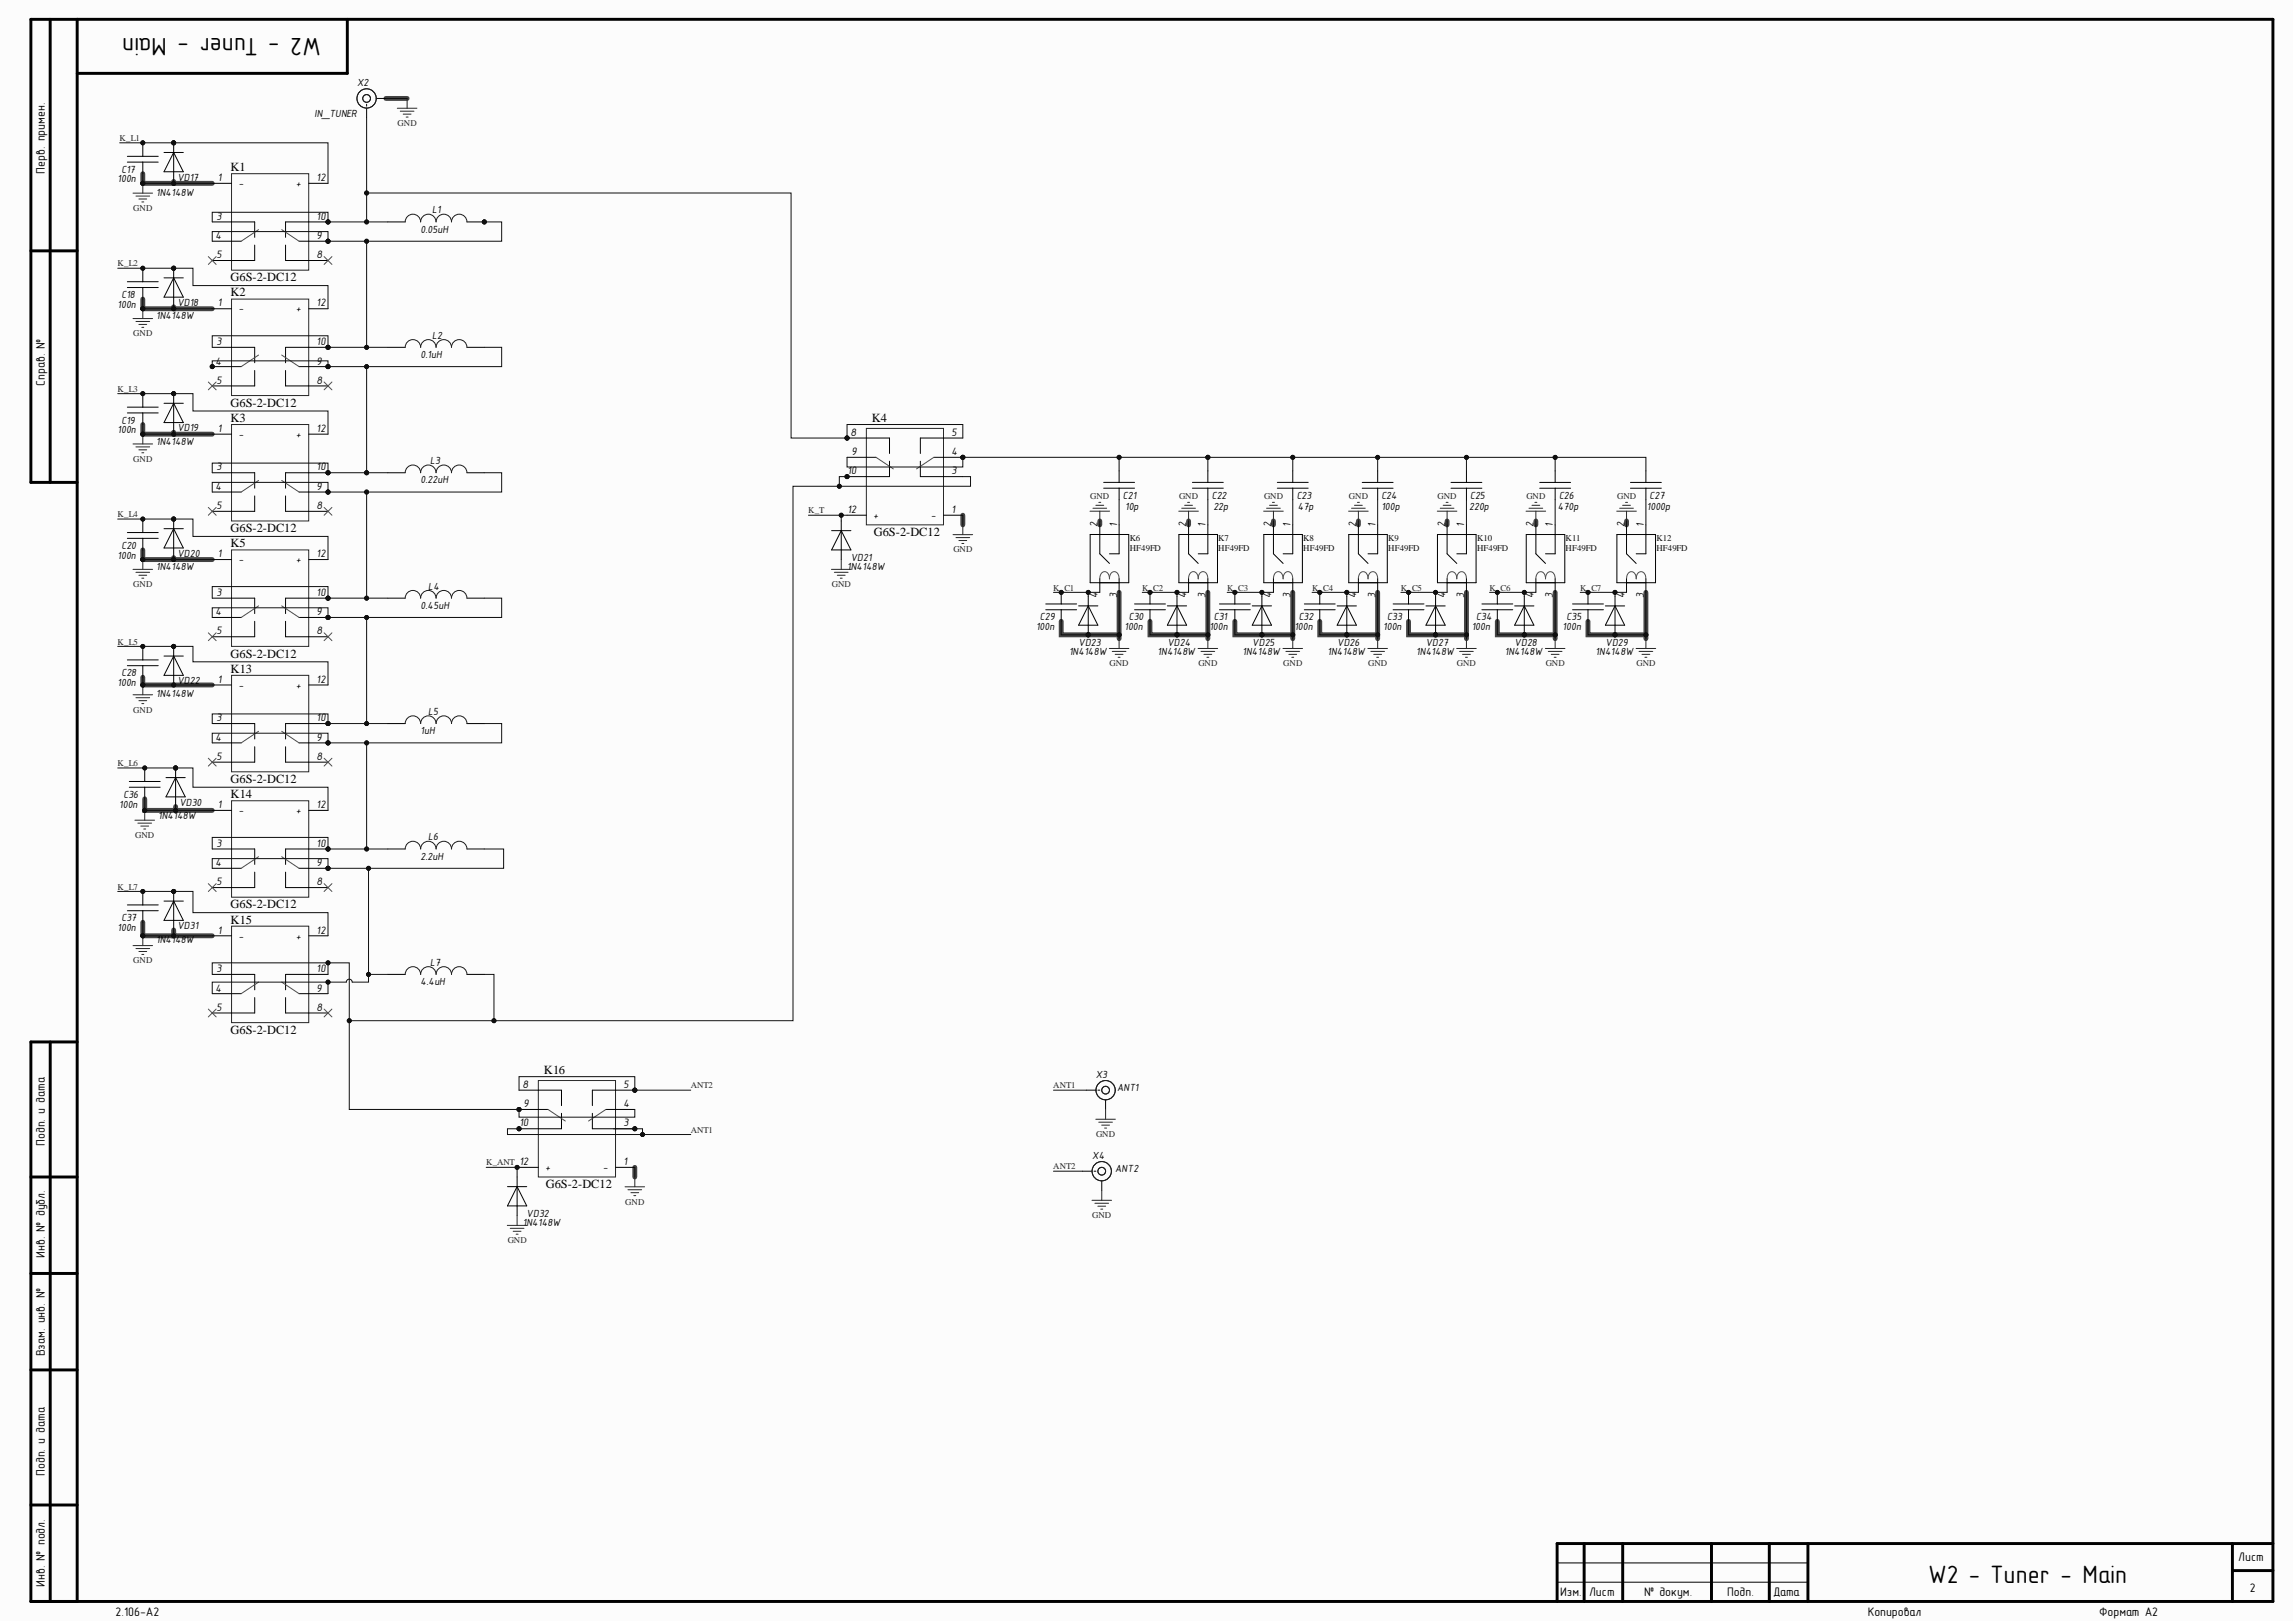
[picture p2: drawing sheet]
<svg xmlns="http://www.w3.org/2000/svg" width="594mm" height="420mm" viewBox="0 0 594 420" stroke-linecap="round" stroke-linejoin="round" font-family="sans-serif">
<defs><g id="words">
<g font-size="6.5">
<text x="83.1" y="9.8" transform="rotate(-180 83.1 9.8)">W2 - Tuner - Main</text>
<text x="499.1" y="409.8">W2 - Tuner - Main</text>
</g>
<g font-size="3.2">
<text x="11.6" y="45" transform="rotate(-90 11.6 45)">Перв. примен.</text>
<text x="59.7" y="44.3">K1</text>
<text x="59.7" y="72.8">G6S-2-DC12</text>
<text x="59.7" y="76.7">K2</text>
<text x="11.6" y="99.9" transform="rotate(-90 11.6 99.9)">Справ. №</text>
<text x="59.7" y="105.3">G6S-2-DC12</text>
<text x="59.7" y="109.2">K3</text>
<text x="225.7" y="109.2">K4</text>
<text x="59.7" y="137.8">G6S-2-DC12</text>
<text x="59.7" y="141.7">K5</text>
<text x="226.2" y="138.7">G6S-2-DC12</text>
<text x="59.7" y="170.2">G6S-2-DC12</text>
<text x="59.7" y="174.1">K13</text>
<text x="59.7" y="202.6">G6S-2-DC12</text>
<text x="59.7" y="206.6">K14</text>
<text x="59.7" y="235.1">G6S-2-DC12</text>
<text x="59.7" y="239.1">K15</text>
<text x="59.7" y="267.6">G6S-2-DC12</text>
<text x="140.8" y="278">K16</text>
<text x="11.6" y="296.7" transform="rotate(-90 11.6 296.7)">Подп. и дата</text>
<text x="141.3" y="307.5">G6S-2-DC12</text>
<text x="11.6" y="325.7" transform="rotate(-90 11.6 325.7)">Инв. № дубл.</text>
<text x="11.6" y="351.2" transform="rotate(-90 11.6 351.2)">Взам. инв. №</text>
<text x="11.6" y="382.1" transform="rotate(-90 11.6 382.1)">Подп. и дата</text>
<text x="579.3" y="404.2">Лист</text>
<text x="11.6" y="410.9" transform="rotate(-90 11.6 410.9)">Инв. № подл.</text>
<text x="403.8" y="413.2">Изм.</text>
<text x="411.3" y="413.2">Лист</text>
<text x="425.5" y="413.2">№ докум.</text>
<text x="447" y="413.2">Подп.</text>
<text x="458.9" y="413.2">Дата</text>
<text x="582.3" y="412.2">2</text>
<text x="29.9" y="418.2">2.106-A2</text>
<text x="483.4" y="418.2">Копировал</text>
<text x="543.3" y="418.2">Формат А2</text>
</g>
<g font-size="2.9">
<text x="92.4" y="22.2">X2</text>
<text x="81.4" y="30.3">IN_TUNER</text>
<text x="30.4" y="47.2">100n</text>
<text x="31.5" y="44.7">C17</text>
<text x="45.9" y="46.8">VD17</text>
<text x="40.4" y="50.7">1N4148W</text>
<text x="111.9" y="55.2">L1</text>
<text x="108.8" y="60.2">0.05uH</text>
<text x="31.5" y="77.2">C18</text>
<text x="30.4" y="79.7">100n</text>
<text x="40.4" y="82.7">1N4148W</text>
<text x="45.9" y="79.2">VD18</text>
<text x="111.9" y="87.7">L2</text>
<text x="108.8" y="92.7">0.1uH</text>
<text x="30.4" y="112.1">100n</text>
<text x="31.5" y="109.7">C19</text>
<text x="45.9" y="111.6">VD19</text>
<text x="40.4" y="115.2">1N4148W</text>
<text x="108.8" y="125.2">0.22uH</text>
<text x="111.4" y="120.2">L3</text>
<text x="290.6" y="129.1">C21</text>
<text x="313.6" y="129.1">C22</text>
<text x="335.6" y="129.1">C23</text>
<text x="357.5" y="129.1">C24</text>
<text x="380.5" y="129.1">C25</text>
<text x="403.5" y="129.1">C26</text>
<text x="426.9" y="129.1">C27</text>
<text x="291.2" y="132.1">10p</text>
<text x="314.1" y="132.1">22p</text>
<text x="335.9" y="132.1">47p</text>
<text x="357.5" y="132.1">100p</text>
<text x="380.3" y="132.1">220p</text>
<text x="403.2" y="132.1">470p</text>
<text x="426.3" y="132.1">1000p</text>
<text x="31.5" y="142.2">C20</text>
<text x="30.4" y="144.6">100n</text>
<text x="40.4" y="147.6">1N4148W</text>
<text x="45.9" y="144.1">VD20</text>
<text x="219.3" y="147.6">1N4148W</text>
<text x="220.2" y="145.1">VD21</text>
<text x="110.9" y="152.7">L4</text>
<text x="108.8" y="157.6">0.45uH</text>
<text x="269.1" y="160.6">C29</text>
<text x="292.1" y="160.6">C30</text>
<text x="314.1" y="160.6">C31</text>
<text x="336.1" y="160.6">C32</text>
<text x="359" y="160.6">C33</text>
<text x="382" y="160.6">C34</text>
<text x="405.5" y="160.6">C35</text>
<text x="268.1" y="163.1">100n</text>
<text x="279.1" y="167.1">VD23</text>
<text x="291.1" y="163.1">100n</text>
<text x="302.1" y="167.1">VD24</text>
<text x="313" y="163.1">100n</text>
<text x="324.1" y="167.1">VD25</text>
<text x="335" y="163.1">100n</text>
<text x="346.1" y="167.1">VD26</text>
<text x="358" y="163.1">100n</text>
<text x="369" y="167.1">VD27</text>
<text x="380.9" y="163.1">100n</text>
<text x="392" y="167.1">VD28</text>
<text x="404.4" y="163.1">100n</text>
<text x="415.5" y="167.1">VD29</text>
<text x="276.7" y="169.6">1N4148W</text>
<text x="299.6" y="169.6">1N4148W</text>
<text x="321.6" y="169.6">1N4148W</text>
<text x="343.6" y="169.6">1N4148W</text>
<text x="366.6" y="169.6">1N4148W</text>
<text x="389.5" y="169.6">1N4148W</text>
<text x="413" y="169.6">1N4148W</text>
<text x="30.4" y="177.6">100n</text>
<text x="31.5" y="175.1">C28</text>
<text x="45.9" y="177.1">VD22</text>
<text x="40.4" y="180.6">1N4148W</text>
<text x="110.9" y="185">L5</text>
<text x="108.8" y="190">1uH</text>
<text x="30.9" y="209.1">100n</text>
<text x="32" y="206.5">C36</text>
<text x="46.4" y="208.6">VD30</text>
<text x="40.9" y="212">1N4148W</text>
<text x="110.9" y="217.5">L6</text>
<text x="108.8" y="222.5">2.2uH</text>
<text x="31.5" y="238.5">C37</text>
<text x="30.4" y="241">100n</text>
<text x="40.4" y="244">1N4148W</text>
<text x="45.9" y="240.5">VD31</text>
<text x="111.4" y="250">L7</text>
<text x="108.8" y="255">4.4uH</text>
<text x="283.6" y="279">X3</text>
<text x="289.1" y="282.5">ANT1</text>
<text x="282.7" y="300">X4</text>
<text x="288.6" y="303.5">ANT2</text>
<text x="135.3" y="317.4">1N4148W</text>
<text x="136.3" y="315">VD32</text>
</g>
<g font-size="2.8">
<text x="56.4" y="46.9">1</text>
<text x="81.9" y="46.9">12</text>
<text x="61.7" y="48.5">-</text>
<text x="76.5" y="48.5">+</text>
<text x="56.1" y="56.9">3</text>
<text x="81.9" y="56.9">10</text>
<text x="55.8" y="61.9">4</text>
<text x="81.9" y="61.9">9</text>
<text x="56.1" y="66.9">5</text>
<text x="81.9" y="66.9">8</text>
<text x="56.4" y="79.3">1</text>
<text x="61.7" y="80.8">-</text>
<text x="76.5" y="80.8">+</text>
<text x="81.9" y="79.3">12</text>
<text x="56.1" y="89.4">3</text>
<text x="81.9" y="89.4">10</text>
<text x="55.8" y="94.4">4</text>
<text x="81.9" y="94.4">9</text>
<text x="56.1" y="99.4">5</text>
<text x="81.9" y="99.4">8</text>
<text x="56.4" y="111.8">1</text>
<text x="61.7" y="113.3">-</text>
<text x="76.5" y="113.3">+</text>
<text x="81.9" y="111.8">12</text>
<text x="220.1" y="112.8">8</text>
<text x="246.2" y="112.8">5</text>
<text x="220.4" y="117.8">9</text>
<text x="246.2" y="117.8">4</text>
<text x="56.1" y="121.8">3</text>
<text x="81.9" y="121.8">10</text>
<text x="219.3" y="122.8">10</text>
<text x="246.2" y="122.8">3</text>
<text x="55.8" y="126.9">4</text>
<text x="56.1" y="131.8">5</text>
<text x="81.9" y="131.8">8</text>
<text x="81.9" y="126.9">9</text>
<text x="219.3" y="132.8">12</text>
<text x="226" y="134.3">+</text>
<text x="240.9" y="134.3">-</text>
<text x="246.2" y="132.8">1</text>
<text x="284" y="136.3" transform="rotate(-90 284 136.3)">2</text>
<text x="289.1" y="136.3" transform="rotate(-90 289.1 136.3)">1</text>
<text x="307" y="136.3" transform="rotate(-90 307 136.3)">2</text>
<text x="312" y="136.3" transform="rotate(-90 312 136.3)">1</text>
<text x="329" y="136.3" transform="rotate(-90 329 136.3)">2</text>
<text x="334" y="136.3" transform="rotate(-90 334 136.3)">1</text>
<text x="351" y="136.3" transform="rotate(-90 351 136.3)">2</text>
<text x="356" y="136.3" transform="rotate(-90 356 136.3)">1</text>
<text x="374" y="136.3" transform="rotate(-90 374 136.3)">2</text>
<text x="379" y="136.3" transform="rotate(-90 379 136.3)">1</text>
<text x="396.9" y="136.3" transform="rotate(-90 396.9 136.3)">2</text>
<text x="401.9" y="136.3" transform="rotate(-90 401.9 136.3)">1</text>
<text x="420.4" y="136.3" transform="rotate(-90 420.4 136.3)">2</text>
<text x="425.4" y="136.3" transform="rotate(-90 425.4 136.3)">1</text>
<text x="56.4" y="144.3">1</text>
<text x="61.7" y="145.8">-</text>
<text x="76.5" y="145.8">+</text>
<text x="81.9" y="144.3">12</text>
<text x="56.1" y="154.3">3</text>
<text x="81.9" y="154.3">10</text>
<text x="284" y="154.9" transform="rotate(-90 284 154.9)">4</text>
<text x="289.1" y="154.8" transform="rotate(-90 289.1 154.8)">3</text>
<text x="307" y="154.9" transform="rotate(-90 307 154.9)">4</text>
<text x="312" y="154.8" transform="rotate(-90 312 154.8)">3</text>
<text x="329" y="154.9" transform="rotate(-90 329 154.9)">4</text>
<text x="334" y="154.8" transform="rotate(-90 334 154.8)">3</text>
<text x="351" y="154.9" transform="rotate(-90 351 154.9)">4</text>
<text x="356" y="154.8" transform="rotate(-90 356 154.8)">3</text>
<text x="374" y="154.9" transform="rotate(-90 374 154.9)">4</text>
<text x="379" y="154.8" transform="rotate(-90 379 154.8)">3</text>
<text x="396.9" y="154.9" transform="rotate(-90 396.9 154.9)">4</text>
<text x="401.9" y="154.8" transform="rotate(-90 401.9 154.8)">3</text>
<text x="420.4" y="154.9" transform="rotate(-90 420.4 154.9)">4</text>
<text x="425.4" y="154.8" transform="rotate(-90 425.4 154.8)">3</text>
<text x="55.8" y="159.2">4</text>
<text x="81.9" y="159.2">9</text>
<text x="56.1" y="164.2">5</text>
<text x="81.9" y="164.2">8</text>
<text x="56.4" y="176.8">1</text>
<text x="61.7" y="178.3">-</text>
<text x="76.5" y="178.3">+</text>
<text x="81.9" y="176.8">12</text>
<text x="55.8" y="191.7">4</text>
<text x="56.1" y="186.7">3</text>
<text x="81.9" y="191.7">9</text>
<text x="81.9" y="186.7">10</text>
<text x="56.1" y="196.7">5</text>
<text x="81.9" y="196.7">8</text>
<text x="56.4" y="209.2">1</text>
<text x="81.9" y="209.2">12</text>
<text x="61.7" y="210.8">-</text>
<text x="76.5" y="210.8">+</text>
<text x="56.1" y="219.2">3</text>
<text x="81.9" y="219.2">10</text>
<text x="55.8" y="224.2">4</text>
<text x="81.9" y="224.2">9</text>
<text x="56.1" y="229.2">5</text>
<text x="81.9" y="229.2">8</text>
<text x="56.4" y="241.7">1</text>
<text x="61.7" y="243.2">-</text>
<text x="76.5" y="243.2">+</text>
<text x="81.9" y="241.7">12</text>
<text x="56.1" y="251.7">3</text>
<text x="81.9" y="251.7">10</text>
<text x="55.8" y="256.7">4</text>
<text x="81.9" y="256.7">9</text>
<text x="56.1" y="261.7">5</text>
<text x="81.9" y="261.7">8</text>
<text x="135.2" y="281.6">8</text>
<text x="161.3" y="281.6">5</text>
<text x="135.5" y="286.6">9</text>
<text x="161.3" y="286.6">4</text>
<text x="134.4" y="291.6">10</text>
<text x="161.3" y="291.6">3</text>
<text x="134.4" y="301.7">12</text>
<text x="141.1" y="303.2">+</text>
<text x="156" y="303.2">-</text>
<text x="161.3" y="301.7">1</text>
</g>
<g font-size="2.3" fill="#262626">
<text x="102.9" y="32.6">GND</text>
<text x="30.9" y="36.4">K_L1</text>
<text x="34.5" y="54.6">GND</text>
<text x="30.4" y="68.9">K_L2</text>
<text x="34.5" y="87">GND</text>
<text x="30.4" y="101.4">K_L3</text>
<text x="34.5" y="119.5">GND</text>
<text x="282.2" y="129.3">GND</text>
<text x="305.2" y="129.3">GND</text>
<text x="327.2" y="129.3">GND</text>
<text x="349.1" y="129.3">GND</text>
<text x="372.1" y="129.3">GND</text>
<text x="395.1" y="129.3">GND</text>
<text x="418.6" y="129.3">GND</text>
<text x="30.4" y="133.9">K_L4</text>
<text x="209.2" y="132.9">K_T</text>
<text x="246.7" y="143">GND</text>
<text x="34.5" y="152">GND</text>
<text x="215.3" y="152">GND</text>
<text x="272.6" y="152.9">K_C1</text>
<text x="295.6" y="152.9">K_C2</text>
<text x="317.6" y="152.9">K_C3</text>
<text x="339.6" y="152.9">K_C4</text>
<text x="362.6" y="152.9">K_C5</text>
<text x="385.5" y="152.9">K_C6</text>
<text x="409" y="152.9">K_C7</text>
<text x="30.4" y="166.9">K_L5</text>
<text x="287.2" y="172.4">GND</text>
<text x="310.2" y="172.4">GND</text>
<text x="332.1" y="172.4">GND</text>
<text x="354.1" y="172.4">GND</text>
<text x="377" y="172.4">GND</text>
<text x="400" y="172.4">GND</text>
<text x="423.6" y="172.4">GND</text>
<text x="34.5" y="184.5">GND</text>
<text x="30.4" y="198.3">K_L6</text>
<text x="35" y="216.9">GND</text>
<text x="30.4" y="230.3">K_L7</text>
<text x="34.5" y="249.4">GND</text>
<text x="178.8" y="281.7">ANT2</text>
<text x="272.6" y="281.7">ANT1</text>
<text x="178.8" y="293.2">ANT1</text>
<text x="283.7" y="294.3">GND</text>
<text x="125.8" y="301.7">K_ANT</text>
<text x="272.6" y="302.7">ANT2</text>
<text x="161.8" y="311.8">GND</text>
<text x="282.7" y="315.3">GND</text>
<text x="131.4" y="321.8">GND</text>
</g>
<g font-size="2.3" fill="#0e0e0e">
<text x="292.4" y="140.1">K6</text>
<text x="292.4" y="142.7">HF49FD</text>
<text x="315.3" y="140.1">K7</text>
<text x="315.3" y="142.7">HF49FD</text>
<text x="337.3" y="140.1">K8</text>
<text x="337.3" y="142.7">HF49FD</text>
<text x="359.3" y="140.1">K9</text>
<text x="359.3" y="142.7">HF49FD</text>
<text x="382.3" y="140.1">K10</text>
<text x="382.3" y="142.7">HF49FD</text>
<text x="405.2" y="140.1">K11</text>
<text x="405.2" y="142.7">HF49FD</text>
<text x="428.7" y="140.1">K12</text>
<text x="428.7" y="142.7">HF49FD</text>
</g>
</g></defs>
<g fill="#fcfcfc">
<path d="M0 0h593.3v419.6h-593.3z" fill-rule="evenodd"/>
<path d="M0 0h593.3v419.6h-593.3z" fill-rule="evenodd"/>
</g>
<g fill="none" stroke="#434343" stroke-width="1.3">
<path d="M99.9 25.5h5.5M37 45v2.5h7.9v-.5M44.9 47.5h10M37 77.4v2.5h7.9v-.5M44.9 79.9h10M37 109.9v2.5h7.9v-.5M44.9 112.4h10M249.2 133.4v2.5M284.6 134.9v1M307.6 134.9v1M329.6 134.9v1M351.6 134.9v1"/>
<path d="M374.5 134.9v1M397.5 134.9v1M421 134.9v1M37 142.4v2.5h7.9v-.5M44.9 144.9h10M289.6 153.3v12M312.6 153.3v12M334.6 153.3v12M356.6 153.3v12M379.5 153.3v12M402.5 153.3v12M426 153.3v12"/>
<path d="M37 175.3v2h17.9M274.7 160.8v3.5h14.9M297.6 160.8v3.5h15M319.6 160.8v3.5h15M341.6 160.9v3.4h15M364.6 160.9v3.4h14.9M387.5 160.9v3.4h15M411 160.9v3.4h15M37.5 206.8v3h8v-1M45.5 209.8h9.4M37 238.8v3.5h8M45 240.8v1.5h9.9"/>
<path d="M164.3 302.2v2.5"/>
</g>
<g fill="none" stroke="#000" stroke-width=".76">
<path d="M13 5v119.9M20 5v409.6M89.9 5v14h-69.9M8 64.9h12M20 124.9h-12v-119.9h580.3v409.6h-580.3v-144.9h12M13 269.7v144.9M8 304.7h12M8 329.7h12M8 354.6h12M8 389.6h12M410 399.6v15M420 399.6v15"/>
<path d="M443 399.6v15M457.9 399.6v15M467.9 399.6v15M577.8 399.6v15M588.3 399.6h-185.3v15M577.8 406.6h10.5"/>
</g>
<path d="M37 37.5v3M33 40.5h8M33 42h8M37 42v3M403 409.6h64.9M403 404.6h64.9" fill="none" stroke="#000" stroke-width=".26"/>
<path d="M34.4 50h5.1M35.2 50.8h3.5M35.9 51.5h2.1M36.7 52.3h.5M37 47.5v2.5" fill="none" stroke="#262626" stroke-width=".26"/>
<circle cx="37" cy="47.5" r=".51" fill="#0e0e0e"/>
<circle cx="37" cy="47.5" r=".51" fill="none" stroke="#0e0e0e" stroke-width=".26"/>
<circle cx="44.9" cy="37" r=".51" fill="#0e0e0e"/>
<circle cx="44.9" cy="37" r=".51" fill="none" stroke="#0e0e0e" stroke-width=".26"/>
<path d="M44.9 37v2.5M44.9 44.5v2.5" fill="none" stroke="#000" stroke-width=".26"/>
<circle cx="44.9" cy="37" r=".51" fill="#0e0e0e"/>
<circle cx="44.9" cy="37" r=".51" fill="none" stroke="#0e0e0e" stroke-width=".26"/>
<path d="M42.4 39.5h5M44.9 39.5l2.5 5h-5zM44.9 39.5v5" fill="none" stroke="#000" stroke-width=".26"/>
<circle cx="125.3" cy="57.5" r=".51" fill="#0e0e0e"/>
<circle cx="125.3" cy="57.5" r=".51" fill="none" stroke="#0e0e0e" stroke-width=".26"/>
<path d="M120.8 57.5h4.5" fill="none" stroke="#000" stroke-width=".26"/>
<circle cx="125.3" cy="57.5" r=".51" fill="#0e0e0e"/>
<circle cx="125.3" cy="57.5" r=".51" fill="none" stroke="#0e0e0e" stroke-width=".26"/>
<path d="M100.4 57.5h4.5M33 72.9h8M33 74.4h8M37 69.9v3M37 74.4v3" fill="none" stroke="#000" stroke-width=".26"/>
<path d="M104.9 57.5a2 2 0 0 1 2-2 2 2 0 0 1 2 2 2 2 0 0 1 2-2 2 2 0 0 1 2 2 2 2 0 0 1 2-2 2 2 0 0 1 2 2 2 2 0 0 1 2-2 2 2 0 0 1 1.9 2" fill="none" stroke="#1c1c1c" stroke-width=".26"/>
<path d="M37 79.9v2.6M34.4 82.5h5.1M35.2 83.2h3.5M35.9 84h2.1M36.7 84.7h.5" fill="none" stroke="#262626" stroke-width=".26"/>
<circle cx="37" cy="79.9" r=".51" fill="#0e0e0e"/>
<circle cx="37" cy="79.9" r=".51" fill="none" stroke="#0e0e0e" stroke-width=".26"/>
<circle cx="44.9" cy="69.4" r=".51" fill="#0e0e0e"/>
<circle cx="44.9" cy="69.4" r=".51" fill="none" stroke="#0e0e0e" stroke-width=".26"/>
<path d="M44.9 69.4v2.5M44.9 76.9v2.5" fill="none" stroke="#000" stroke-width=".26"/>
<circle cx="44.9" cy="69.4" r=".51" fill="#0e0e0e"/>
<circle cx="44.9" cy="69.4" r=".51" fill="none" stroke="#0e0e0e" stroke-width=".26"/>
<path d="M42.4 71.9h5M44.9 71.9l2.5 5h-5zM44.9 71.9v5M100.4 89.9h4.5M120.8 89.9h4.5M33 105.4h8M33 106.9h8M37 102.4v3M37 106.9v3" fill="none" stroke="#000" stroke-width=".26"/>
<path d="M104.9 89.9a2 2 0 0 1 2-2 2 2 0 0 1 2 2 2 2 0 0 1 2-2 2 2 0 0 1 2 2 2 2 0 0 1 2-2 2 2 0 0 1 2 2 2 2 0 0 1 2-2 2 2 0 0 1 1.9 2" fill="none" stroke="#1c1c1c" stroke-width=".26"/>
<path d="M34.4 114.9h5.1M35.2 115.7h3.5M35.9 116.5h2.1M36.7 117.2h.5M37 112.4v2.5" fill="none" stroke="#262626" stroke-width=".26"/>
<circle cx="37" cy="112.4" r=".51" fill="#0e0e0e"/>
<circle cx="37" cy="112.4" r=".51" fill="none" stroke="#0e0e0e" stroke-width=".26"/>
<circle cx="44.9" cy="101.9" r=".51" fill="#0e0e0e"/>
<circle cx="44.9" cy="101.9" r=".51" fill="none" stroke="#0e0e0e" stroke-width=".26"/>
<path d="M44.9 101.9v2.5M44.9 109.4v2.5" fill="none" stroke="#000" stroke-width=".26"/>
<circle cx="44.9" cy="101.9" r=".51" fill="#0e0e0e"/>
<circle cx="44.9" cy="101.9" r=".51" fill="none" stroke="#0e0e0e" stroke-width=".26"/>
<path d="M42.4 104.4h5M44.9 104.4l2.5 5h-5zM44.9 104.4v5M33 137.9h8M33 139.4h8M37 134.9v3M37 139.4v3M100.4 122.4h4.5M120.8 122.4h4.5" fill="none" stroke="#000" stroke-width=".26"/>
<path d="M104.9 122.4a2 2 0 0 1 2-2 2 2 0 0 1 2 2 2 2 0 0 1 2-2 2 2 0 0 1 2 2 2 2 0 0 1 2-2 2 2 0 0 1 2 2 2 2 0 0 1 2-2 2 2 0 0 1 1.9 2" fill="none" stroke="#1c1c1c" stroke-width=".26"/>
<path d="M34.4 147.4h5.1M35.2 148.2h3.5M35.9 148.9h2.1M36.7 149.7h.5M37 144.9v2.5" fill="none" stroke="#262626" stroke-width=".26"/>
<circle cx="37" cy="144.9" r=".51" fill="#0e0e0e"/>
<circle cx="37" cy="144.9" r=".51" fill="none" stroke="#0e0e0e" stroke-width=".26"/>
<circle cx="44.9" cy="134.4" r=".51" fill="#0e0e0e"/>
<circle cx="44.9" cy="134.4" r=".51" fill="none" stroke="#0e0e0e" stroke-width=".26"/>
<path d="M44.9 134.4v2.5M44.9 141.9v2.5" fill="none" stroke="#000" stroke-width=".26"/>
<circle cx="44.9" cy="134.4" r=".51" fill="#0e0e0e"/>
<circle cx="44.9" cy="134.4" r=".51" fill="none" stroke="#0e0e0e" stroke-width=".26"/>
<path d="M42.4 136.9h5M44.9 136.9l2.5 5h-5zM44.9 136.9v5M100.4 154.9h4.5M120.8 154.9h4.5M33 170.8h8M33 172.3h8M37 167.8v3M37 172.3v3" fill="none" stroke="#000" stroke-width=".26"/>
<path d="M104.9 154.9a2 2 0 0 1 2-2 2 2 0 0 1 2 2 2 2 0 0 1 2-2 2 2 0 0 1 2 2 2 2 0 0 1 2-2 2 2 0 0 1 2 2 2 2 0 0 1 2-2 2 2 0 0 1 1.9 2" fill="none" stroke="#1c1c1c" stroke-width=".26"/>
<path d="M34.4 179.9h5.1M37 177.3v2.6M35.2 180.6h3.5M35.9 181.4h2.1M36.7 182.1h.5" fill="none" stroke="#262626" stroke-width=".26"/>
<circle cx="37" cy="177.3" r=".51" fill="#0e0e0e"/>
<circle cx="37" cy="177.3" r=".51" fill="none" stroke="#0e0e0e" stroke-width=".26"/>
<circle cx="44.9" cy="167.3" r=".51" fill="#0e0e0e"/>
<circle cx="44.9" cy="167.3" r=".51" fill="none" stroke="#0e0e0e" stroke-width=".26"/>
<path d="M44.9 167.3v2.5M45 174.8v2.5" fill="none" stroke="#000" stroke-width=".26"/>
<circle cx="44.9" cy="167.3" r=".51" fill="#0e0e0e"/>
<circle cx="44.9" cy="167.3" r=".51" fill="none" stroke="#0e0e0e" stroke-width=".26"/>
<path d="M42.4 169.8h5M45 169.8l2.4 5h-5zM45 169.8v5M37.5 199.3v3M100.4 187.3h4.5M120.9 187.3h4.4M33.5 202.3h8M33.5 203.8h8M37.5 203.8v3" fill="none" stroke="#000" stroke-width=".26"/>
<path d="M104.9 187.3a2 2 0 0 1 2-2 2 2 0 0 1 2 2 2 2 0 0 1 2-2 2 2 0 0 1 2 2 2 2 0 0 1 2-2 2 2 0 0 1 2 2 2 2 0 0 1 2-2 2 2 0 0 1 2 2" fill="none" stroke="#1c1c1c" stroke-width=".26"/>
<path d="M34.9 212.3h5.1M35.7 213.1h3.5M36.4 213.9h2.1M37.2 214.6h.5M37.5 209.8v2.5" fill="none" stroke="#262626" stroke-width=".26"/>
<circle cx="37.5" cy="209.8" r=".51" fill="#0e0e0e"/>
<circle cx="37.5" cy="209.8" r=".51" fill="none" stroke="#0e0e0e" stroke-width=".26"/>
<circle cx="45.4" cy="198.8" r=".51" fill="#0e0e0e"/>
<circle cx="45.4" cy="198.8" r=".51" fill="none" stroke="#0e0e0e" stroke-width=".26"/>
<path d="M45.5 198.8v2.5M45.5 206.3v2.5" fill="none" stroke="#000" stroke-width=".26"/>
<circle cx="45.4" cy="198.8" r=".51" fill="#0e0e0e"/>
<circle cx="45.4" cy="198.8" r=".51" fill="none" stroke="#0e0e0e" stroke-width=".26"/>
<path d="M43 201.3h4.9M45.5 201.3l2.4 5h-4.9zM45.5 201.3v5M100.4 219.8h4.5M120.9 219.8h4.4M33 234.3h8M33 235.8h8M37 231.3v3M37 235.8v3" fill="none" stroke="#000" stroke-width=".26"/>
<path d="M104.9 219.8a2 2 0 0 1 2-2 2 2 0 0 1 2 2 2 2 0 0 1 2-2 2 2 0 0 1 2 2 2 2 0 0 1 2-2 2 2 0 0 1 2 2 2 2 0 0 1 2-2 2 2 0 0 1 2 2" fill="none" stroke="#1c1c1c" stroke-width=".26"/>
<path d="M34.4 244.8h5.1M35.2 245.6h3.5M35.9 246.3h2.1M36.7 247.1h.5M37 242.3v2.5" fill="none" stroke="#262626" stroke-width=".26"/>
<circle cx="37" cy="242.3" r=".51" fill="#0e0e0e"/>
<circle cx="37" cy="242.3" r=".51" fill="none" stroke="#0e0e0e" stroke-width=".26"/>
<circle cx="45" cy="230.8" r=".51" fill="#0e0e0e"/>
<circle cx="45" cy="230.8" r=".51" fill="none" stroke="#0e0e0e" stroke-width=".26"/>
<path d="M45 230.8v2.5M45 238.3v2.5" fill="none" stroke="#000" stroke-width=".26"/>
<circle cx="45" cy="230.8" r=".51" fill="#0e0e0e"/>
<circle cx="45" cy="230.8" r=".51" fill="none" stroke="#0e0e0e" stroke-width=".26"/>
<path d="M42.4 233.3h5M45 233.3l2.4 5h-5zM45 233.3v5M100.4 252.3h4.5M120.9 252.3h4.4" fill="none" stroke="#000" stroke-width=".26"/>
<path d="M104.9 252.3a2 2 0 0 1 2-2 2 2 0 0 1 2 2 2 2 0 0 1 2-2 2 2 0 0 1 2 2 2 2 0 0 1 2-2 2 2 0 0 1 2 2 2 2 0 0 1 2-2 2 2 0 0 1 2 2" fill="none" stroke="#1c1c1c" stroke-width=".26"/>
<circle cx="219.2" cy="113.4" r=".51" fill="#0e0e0e"/>
<circle cx="219.2" cy="113.4" r=".51" fill="none" stroke="#0e0e0e" stroke-width=".26"/>
<circle cx="219.2" cy="123.4" r=".51" fill="#0e0e0e"/>
<circle cx="219.2" cy="123.4" r=".51" fill="none" stroke="#0e0e0e" stroke-width=".26"/>
<circle cx="249.2" cy="118.4" r=".51" fill="#0e0e0e"/>
<circle cx="249.2" cy="118.4" r=".51" fill="none" stroke="#0e0e0e" stroke-width=".26"/>
<path d="M224.2 110.9h20v25h-20z" fill="none" stroke="#262626" stroke-width=".26"/>
<path d="M219.2 113.4h5M244.2 113.4h5" fill="none" stroke="#000" stroke-width=".26"/>
<circle cx="219.2" cy="113.4" r=".51" fill="#0e0e0e"/>
<circle cx="219.2" cy="113.4" r=".51" fill="none" stroke="#0e0e0e" stroke-width=".26"/>
<path d="M219.2 118.4h5M219.2 123.4h5" fill="none" stroke="#000" stroke-width=".26"/>
<circle cx="219.2" cy="123.4" r=".51" fill="#0e0e0e"/>
<circle cx="219.2" cy="123.4" r=".51" fill="none" stroke="#0e0e0e" stroke-width=".26"/>
<path d="M244.2 118.4h5" fill="none" stroke="#000" stroke-width=".26"/>
<circle cx="249.2" cy="118.4" r=".51" fill="#0e0e0e"/>
<circle cx="249.2" cy="118.4" r=".51" fill="none" stroke="#0e0e0e" stroke-width=".26"/>
<path d="M224.2 118.4h2.5M224.2 113.4h6v4M230.2 119.4v4h-6M238.2 119.4v4h11M241.7 118.4h2.5M244.2 113.4h-6v4M215.2 137.4h5M217.7 134.9v10M217.7 137.4l2.5 5h-5zM219.2 133.4h5M244.2 133.4h5" fill="none" stroke="#000" stroke-width=".26"/>
<path d="M226.7 118.4l4.5 3M241.7 118.4l-4.5 3" fill="none" stroke="#4c4c4c" stroke-width=".26"/>
<path d="M246.7 138.4h5M247.4 139.2h3.6M248.2 139.9h2M249.2 135.9v2.5M215.2 147.4h5.1M216 148.2h3.5M216.7 148.9h2M217.5 149.7h.5M217.7 144.9v2.5M248.9 140.7h.5" fill="none" stroke="#262626" stroke-width=".26"/>
<circle cx="164.3" cy="282.2" r=".51" fill="#0e0e0e"/>
<circle cx="164.3" cy="282.2" r=".51" fill="none" stroke="#0e0e0e" stroke-width=".26"/>
<circle cx="134.3" cy="287.2" r=".51" fill="#0e0e0e"/>
<circle cx="134.3" cy="287.2" r=".51" fill="none" stroke="#0e0e0e" stroke-width=".26"/>
<circle cx="134.3" cy="292.2" r=".51" fill="#0e0e0e"/>
<circle cx="134.3" cy="292.2" r=".51" fill="none" stroke="#0e0e0e" stroke-width=".26"/>
<circle cx="164.3" cy="292.2" r=".51" fill="#0e0e0e"/>
<circle cx="164.3" cy="292.2" r=".51" fill="none" stroke="#0e0e0e" stroke-width=".26"/>
<path d="M139.3 279.7h20v25h-20z" fill="none" stroke="#262626" stroke-width=".26"/>
<path d="M159.3 282.2h5" fill="none" stroke="#000" stroke-width=".26"/>
<circle cx="164.3" cy="282.2" r=".51" fill="#0e0e0e"/>
<circle cx="164.3" cy="282.2" r=".51" fill="none" stroke="#0e0e0e" stroke-width=".26"/>
<path d="M134.3 282.2h5M134.3 287.2h5" fill="none" stroke="#000" stroke-width=".26"/>
<circle cx="134.3" cy="287.2" r=".51" fill="#0e0e0e"/>
<circle cx="134.3" cy="287.2" r=".51" fill="none" stroke="#0e0e0e" stroke-width=".26"/>
<path d="M134.3 292.2h5" fill="none" stroke="#000" stroke-width=".26"/>
<circle cx="134.3" cy="292.2" r=".51" fill="#0e0e0e"/>
<circle cx="134.3" cy="292.2" r=".51" fill="none" stroke="#0e0e0e" stroke-width=".26"/>
<path d="M159.3 287.2h5M159.3 292.2h5" fill="none" stroke="#000" stroke-width=".26"/>
<circle cx="164.3" cy="292.2" r=".51" fill="#0e0e0e"/>
<circle cx="164.3" cy="292.2" r=".51" fill="none" stroke="#0e0e0e" stroke-width=".26"/>
<g fill="none" stroke="#000" stroke-width=".26">
<path d="M94.9 27v.5M94.9 28v2.5M97.4 25.5h2.5M282.2 138.4h9.9v12.5h-9.9zM284.6 135.9v7.5l2.6 2.5M285.6 124.9h8M285.6 126.4h8M289.6 121.9v3M289.6 126.4v3M289.6 135.9v7.5h-2.4M284.6 149.9v3.4M289.6 149.9v3.4"/>
<path d="M139.3 287.2h2.5M139.3 282.2h6v4M145.3 288.2v4h-6M153.3 288.2v4h6M156.8 287.2h2.5M159.3 282.2h-6v4M131.3 307.2h5M133.8 304.7v10M133.8 307.2l2.5 5h-5zM134.3 302.2h5M159.3 302.2h5"/>
</g>
<path d="M284.6 149.9a1.37 1.37 0 0 1 .4-1.4 1.37 1.37 0 0 1 1.4-.4l.5 .6 .3 1.2a1.36 1.36 0 0 1 .3-1.4 1.36 1.36 0 0 1 1.4-.4l.5 .6 .2 1.2M141.8 287.2l4.5 3M156.8 287.2l-4.5 3" fill="none" stroke="#4c4c4c" stroke-width=".26"/>
<g fill="none" stroke="#262626" stroke-width=".26">
<path d="M102.8 28h5.1M103.6 28.8h3.5M104.4 29.5h2M105.1 30.3h.5M105.4 25.5v2.5M282.1 132.3h5.1M282.9 131.6h3.5M283.6 130.8h2.1M284.4 130h.5M284.6 132.3v2.6M287.1 167.9h5.1M287.9 168.6h3.5"/>
<path d="M288.6 169.4h2.1M289.4 170.2h.5M289.6 165.3v2.6M131.3 317.2h5.1M132.1 318h3.5M132.8 318.7h2M133.6 319.5h.5M133.8 314.7v2.5M161.8 307.2h5M162.5 308h3.6M163.3 308.8h2M164 309.5h.6"/>
<path d="M164.3 304.7v2.5"/>
</g>
<g fill="none" stroke="#1c1c1c" stroke-width=".26">
<circle cx="94.9" cy="25.5" r="2.5"/>
<circle cx="94.9" cy="25.5" r="1"/>
</g>
<circle cx="281.7" cy="164.3" r=".51" fill="#0e0e0e"/>
<circle cx="281.7" cy="164.3" r=".51" fill="none" stroke="#0e0e0e" stroke-width=".26"/>
<path d="M281.7 161.8v2.5" fill="none" stroke="#000" stroke-width=".26"/>
<circle cx="281.7" cy="164.3" r=".51" fill="#0e0e0e"/>
<circle cx="281.7" cy="164.3" r=".51" fill="none" stroke="#0e0e0e" stroke-width=".26"/>
<path d="M279.2 156.8h4.9M281.7 154.4v7.4M281.7 156.8l2.4 5h-4.9z" fill="none" stroke="#000" stroke-width=".26"/>
<circle cx="274.7" cy="153.4" r=".51" fill="#0e0e0e"/>
<circle cx="274.7" cy="153.4" r=".51" fill="none" stroke="#0e0e0e" stroke-width=".26"/>
<path d="M270.7 156.4h8M270.7 157.9h8M274.7 153.3v3.1" fill="none" stroke="#000" stroke-width=".26"/>
<circle cx="274.7" cy="153.4" r=".51" fill="#0e0e0e"/>
<circle cx="274.7" cy="153.4" r=".51" fill="none" stroke="#0e0e0e" stroke-width=".26"/>
<path d="M305.1 138.4h10v12.5h-10zM307.6 135.9v7.5l2.5 2.5M308.6 124.9h8M308.6 126.4h8M312.6 121.9v3M312.6 126.4v3M312.6 135.9v7.5h-2.5M274.7 157.9v2.9M307.6 149.9v3.4M312.6 149.9v3.4" fill="none" stroke="#000" stroke-width=".26"/>
<path d="M307.6 149.9a1.36 1.36 0 0 1 .3-1.4 1.36 1.36 0 0 1 1.4-.4l.6 .6 .2 1.2a1.37 1.37 0 0 1 .3-1.4 1.37 1.37 0 0 1 1.4-.4l.7 .8 .1 1" fill="none" stroke="#4c4c4c" stroke-width=".26"/>
<path d="M305.1 132.3h5.1M305.8 131.6h3.6M306.6 130.8h2M307.4 130h.5M307.6 132.3v2.6M310.1 167.9h5M310.8 168.6h3.6M311.6 169.4h2M312.4 170.2h.5M312.6 165.3v2.6" fill="none" stroke="#262626" stroke-width=".26"/>
<circle cx="304.6" cy="164.3" r=".51" fill="#0e0e0e"/>
<circle cx="304.6" cy="164.3" r=".51" fill="none" stroke="#0e0e0e" stroke-width=".26"/>
<path d="M304.6 161.8v2.5" fill="none" stroke="#000" stroke-width=".26"/>
<circle cx="304.6" cy="164.3" r=".51" fill="#0e0e0e"/>
<circle cx="304.6" cy="164.3" r=".51" fill="none" stroke="#0e0e0e" stroke-width=".26"/>
<path d="M302.1 156.8h5M304.6 154.4v7.4M304.6 156.8l2.5 5h-5z" fill="none" stroke="#000" stroke-width=".26"/>
<circle cx="297.6" cy="153.4" r=".51" fill="#0e0e0e"/>
<circle cx="297.6" cy="153.4" r=".51" fill="none" stroke="#0e0e0e" stroke-width=".26"/>
<path d="M293.6 156.4h8M293.6 157.9h8M297.6 153.3v3.1" fill="none" stroke="#000" stroke-width=".26"/>
<circle cx="297.6" cy="153.4" r=".51" fill="#0e0e0e"/>
<circle cx="297.6" cy="153.4" r=".51" fill="none" stroke="#0e0e0e" stroke-width=".26"/>
<path d="M327.1 138.4h10v12.5h-10zM329.6 135.9v7.5l2.5 2.5M330.6 124.9h8M330.6 126.4h8M334.6 121.9v3M334.6 126.4v3M334.6 135.9v7.5h-2.5M297.6 157.9v2.9M329.6 149.9v3.4M334.6 149.9v3.4" fill="none" stroke="#000" stroke-width=".26"/>
<path d="M329.6 149.9a1.42 1.42 0 0 1 1.6-1.8l.7 .6 .2 1.2a1.36 1.36 0 0 1 .3-1.4 1.36 1.36 0 0 1 1.4-.4l.6 .6 .2 1.2" fill="none" stroke="#4c4c4c" stroke-width=".26"/>
<path d="M327.1 132.3h5M327.8 131.6h3.6M328.6 130.8h2M329.3 130h.5M329.6 132.3v2.6M332.1 167.9h5M332.8 168.6h3.6M333.6 169.4h2M334.3 170.2h.5M334.6 165.3v2.6" fill="none" stroke="#262626" stroke-width=".26"/>
<circle cx="326.6" cy="164.3" r=".51" fill="#0e0e0e"/>
<circle cx="326.6" cy="164.3" r=".51" fill="none" stroke="#0e0e0e" stroke-width=".26"/>
<path d="M326.6 161.8v2.5" fill="none" stroke="#000" stroke-width=".26"/>
<circle cx="326.6" cy="164.3" r=".51" fill="#0e0e0e"/>
<circle cx="326.6" cy="164.3" r=".51" fill="none" stroke="#0e0e0e" stroke-width=".26"/>
<path d="M324.1 156.8h5M326.6 154.4v7.4M326.6 156.8l2.5 5h-5z" fill="none" stroke="#000" stroke-width=".26"/>
<circle cx="319.6" cy="153.4" r=".51" fill="#0e0e0e"/>
<circle cx="319.6" cy="153.4" r=".51" fill="none" stroke="#0e0e0e" stroke-width=".26"/>
<path d="M315.6 156.4h8M315.6 157.9h8M319.6 153.3v3.1" fill="none" stroke="#000" stroke-width=".26"/>
<circle cx="319.6" cy="153.4" r=".51" fill="#0e0e0e"/>
<circle cx="319.6" cy="153.4" r=".51" fill="none" stroke="#0e0e0e" stroke-width=".26"/>
<path d="M349.1 138.4h10v12.5h-10zM351.6 135.9v7.5l2.5 2.5M352.6 124.9h8M352.6 126.4h8M356.6 121.9v3M356.6 126.4v3M356.6 135.9v7.5h-2.5M319.6 157.9v2.9M351.6 149.9v3.4M356.6 149.9v3.4" fill="none" stroke="#000" stroke-width=".26"/>
<path d="M351.6 149.9a1.35 1.35 0 0 1 .3-1.5 1.35 1.35 0 0 1 1.5-.2l.5 .7 .2 1a1.35 1.35 0 0 1 .3-1.5 1.35 1.35 0 0 1 1.5-.2l.5 .7 .2 1" fill="none" stroke="#4c4c4c" stroke-width=".26"/>
<path d="M349 132.3h5.1M349.8 131.6h3.5M350.6 130.8h2M351.3 130h.5M351.6 132.3v2.6M354 167.9h5.1M354.8 168.6h3.5M355.5 169.4h2.1M356.3 170.2h.5M356.6 165.3v2.6" fill="none" stroke="#262626" stroke-width=".26"/>
<circle cx="348.6" cy="164.3" r=".51" fill="#0e0e0e"/>
<circle cx="348.6" cy="164.3" r=".51" fill="none" stroke="#0e0e0e" stroke-width=".26"/>
<path d="M348.6 161.8v2.5" fill="none" stroke="#000" stroke-width=".26"/>
<circle cx="348.6" cy="164.3" r=".51" fill="#0e0e0e"/>
<circle cx="348.6" cy="164.3" r=".51" fill="none" stroke="#0e0e0e" stroke-width=".26"/>
<path d="M346.1 156.9h5M348.6 154.4v7.4M348.6 156.9l2.5 4.9h-5z" fill="none" stroke="#000" stroke-width=".26"/>
<circle cx="341.6" cy="153.4" r=".51" fill="#0e0e0e"/>
<circle cx="341.6" cy="153.4" r=".51" fill="none" stroke="#0e0e0e" stroke-width=".26"/>
<path d="M337.6 156.4h8M337.6 157.9h8M341.6 153.3v3.1" fill="none" stroke="#000" stroke-width=".26"/>
<circle cx="341.6" cy="153.4" r=".51" fill="#0e0e0e"/>
<circle cx="341.6" cy="153.4" r=".51" fill="none" stroke="#0e0e0e" stroke-width=".26"/>
<path d="M372 138.4h10v12.5h-10zM374.5 135.9v7.5l2.5 2.5M375.5 124.9h8M375.5 126.4h8M379.5 121.9v3M379.5 126.4v3M379.5 135.9v7.5h-2.5M341.6 157.9v2.9M374.5 149.9v3.4M379.5 149.9v3.4" fill="none" stroke="#000" stroke-width=".26"/>
<path d="M374.5 149.9a1.41 1.41 0 0 1 1.6-1.8l.7 .6 .2 1.2a1.37 1.37 0 0 1 1.7-1.8l.6 .6 .2 1.2" fill="none" stroke="#4c4c4c" stroke-width=".26"/>
<path d="M372 132.3h5.1M372.8 131.6h3.5M373.5 130.8h2M374.3 130h.5M374.5 132.3v2.6M377 167.9h5.1M377.8 168.6h3.5M378.5 169.4h2.1M379.3 170.2h.5M379.5 165.3v2.6" fill="none" stroke="#262626" stroke-width=".26"/>
<circle cx="371.5" cy="164.3" r=".51" fill="#0e0e0e"/>
<circle cx="371.5" cy="164.3" r=".51" fill="none" stroke="#0e0e0e" stroke-width=".26"/>
<path d="M371.5 161.8v2.5" fill="none" stroke="#000" stroke-width=".26"/>
<circle cx="371.5" cy="164.3" r=".51" fill="#0e0e0e"/>
<circle cx="371.5" cy="164.3" r=".51" fill="none" stroke="#0e0e0e" stroke-width=".26"/>
<path d="M369.1 156.9h4.9M371.5 154.4v7.4M371.5 156.9l2.5 4.9h-4.9z" fill="none" stroke="#000" stroke-width=".26"/>
<circle cx="364.6" cy="153.4" r=".51" fill="#0e0e0e"/>
<circle cx="364.6" cy="153.4" r=".51" fill="none" stroke="#0e0e0e" stroke-width=".26"/>
<path d="M360.6 156.4h7.9M360.6 157.9h7.9M364.6 153.3v3.1" fill="none" stroke="#000" stroke-width=".26"/>
<circle cx="364.6" cy="153.4" r=".51" fill="#0e0e0e"/>
<circle cx="364.6" cy="153.4" r=".51" fill="none" stroke="#0e0e0e" stroke-width=".26"/>
<path d="M395 138.4h10v12.5h-10zM397.5 135.9v7.5l2.5 2.5M398.5 124.9h8M398.5 126.4h8M402.5 121.9v3M402.5 126.4v3M402.5 135.9v7.5h-2.5M364.6 157.9v3M397.5 149.9v3.4M402.5 149.9v3.4" fill="none" stroke="#000" stroke-width=".26"/>
<path d="M397.5 149.9a1.36 1.36 0 0 1 .4-1.5 1.36 1.36 0 0 1 1.4-.2l.5 .7 .2 1a1.36 1.36 0 0 1 .4-1.5 1.36 1.36 0 0 1 1.4-.2l.6 .7 .1 1" fill="none" stroke="#4c4c4c" stroke-width=".26"/>
<path d="M395 132.3h5M395.7 131.6h3.6M396.5 130.8h2M397.3 130h.5M397.5 132.3v2.6M400 167.9h5M400.7 168.6h3.6M401.5 169.4h2M402.2 170.2h.6M402.5 165.3v2.6" fill="none" stroke="#262626" stroke-width=".26"/>
<circle cx="394.5" cy="164.3" r=".51" fill="#0e0e0e"/>
<circle cx="394.5" cy="164.3" r=".51" fill="none" stroke="#0e0e0e" stroke-width=".26"/>
<path d="M394.5 161.8v2.5" fill="none" stroke="#000" stroke-width=".26"/>
<circle cx="394.5" cy="164.3" r=".51" fill="#0e0e0e"/>
<circle cx="394.5" cy="164.3" r=".51" fill="none" stroke="#0e0e0e" stroke-width=".26"/>
<path d="M392 156.9h5M394.5 154.4v7.4M394.5 156.9l2.5 4.9h-5z" fill="none" stroke="#000" stroke-width=".26"/>
<circle cx="387.5" cy="153.4" r=".51" fill="#0e0e0e"/>
<circle cx="387.5" cy="153.4" r=".51" fill="none" stroke="#0e0e0e" stroke-width=".26"/>
<path d="M383.5 156.4h8M383.5 157.9h8M387.5 153.3v3.1" fill="none" stroke="#000" stroke-width=".26"/>
<circle cx="387.5" cy="153.4" r=".51" fill="#0e0e0e"/>
<circle cx="387.5" cy="153.4" r=".51" fill="none" stroke="#0e0e0e" stroke-width=".26"/>
<path d="M418.5 138.4h10v12.5h-10zM421 135.9v7.5l2.5 2.5M422 124.9h8M422 126.4h8M426 121.9v3M426 126.4v3M426 135.9v7.5h-2.5M387.5 157.9v3M421 149.9v3.4M426 149.9v3.4" fill="none" stroke="#000" stroke-width=".26"/>
<path d="M421 149.9a1.36 1.36 0 0 1 .3-1.5 1.36 1.36 0 0 1 1.5-.2l.5 .7 .2 1a1.41 1.41 0 0 1 1.6-1.8l.7 .6 .2 1.2" fill="none" stroke="#4c4c4c" stroke-width=".26"/>
<path d="M418.4 132.3h5.1M419.2 131.6h3.6M420 130.8h2M420.7 130h.5M421 132.3v2.6M423.4 167.9h5.1M424.2 168.6h3.6M425 169.4h2M425.7 170.2h.5M426 165.3v2.6" fill="none" stroke="#262626" stroke-width=".26"/>
<circle cx="418" cy="164.3" r=".51" fill="#0e0e0e"/>
<circle cx="418" cy="164.3" r=".51" fill="none" stroke="#0e0e0e" stroke-width=".26"/>
<path d="M418 161.8v2.5" fill="none" stroke="#000" stroke-width=".26"/>
<circle cx="418" cy="164.3" r=".51" fill="#0e0e0e"/>
<circle cx="418" cy="164.3" r=".51" fill="none" stroke="#0e0e0e" stroke-width=".26"/>
<path d="M415.5 156.9h5M418 154.4v7.4M418 156.9l2.5 4.9h-5z" fill="none" stroke="#000" stroke-width=".26"/>
<circle cx="411" cy="153.4" r=".51" fill="#0e0e0e"/>
<circle cx="411" cy="153.4" r=".51" fill="none" stroke="#0e0e0e" stroke-width=".26"/>
<path d="M407 156.4h8M407 157.9h8M411 153.3v3.1" fill="none" stroke="#000" stroke-width=".26"/>
<circle cx="411" cy="153.4" r=".51" fill="#0e0e0e"/>
<circle cx="411" cy="153.4" r=".51" fill="none" stroke="#0e0e0e" stroke-width=".26"/>
<path d="M411 157.9v3M281.2 282.2h2.5M284.1 282.2h.5M286.1 284.7v2.5M280.2 303.2h2.4M283.2 303.2h.5M285.2 305.7v2.5" fill="none" stroke="#000" stroke-width=".26"/>
<g fill="none" stroke="#1c1c1c" stroke-width=".26">
<circle cx="286.1" cy="282.2" r="2.49"/>
<circle cx="286.1" cy="282.2" r="2.5"/>
<circle cx="286.1" cy="282.2" r="1"/>
<circle cx="286.2" cy="282.2" r="1"/>
<circle cx="285.1" cy="303.2" r="2.5"/>
<circle cx="285.1" cy="303.2" r="1"/>
</g>
<path d="M283.6 289.7h5.1M284.4 290.5h3.5M285.1 291.3h2.1M285.9 292h.5M286.1 287.2v2.5M282.6 310.7h5.1M283.4 311.5h3.5M284.1 312.3h2.1M284.9 313h.5M285.2 308.2v2.5" fill="none" stroke="#262626" stroke-width=".26"/>
<circle cx="84.9" cy="62.4" r=".51" fill="#0e0e0e"/>
<circle cx="84.9" cy="62.4" r=".51" fill="none" stroke="#0e0e0e" stroke-width=".26"/>
<circle cx="84.9" cy="57.5" r=".51" fill="#0e0e0e"/>
<circle cx="84.9" cy="57.5" r=".51" fill="none" stroke="#0e0e0e" stroke-width=".26"/>
<path d="M59.9 45h20v24.9h-20z" fill="none" stroke="#262626" stroke-width=".26"/>
<path d="M54.9 67.4h5M79.9 67.4h5M79.9 62.4h5" fill="none" stroke="#000" stroke-width=".26"/>
<circle cx="84.9" cy="62.4" r=".51" fill="#0e0e0e"/>
<circle cx="84.9" cy="62.4" r=".51" fill="none" stroke="#0e0e0e" stroke-width=".26"/>
<path d="M79.9 57.5h5" fill="none" stroke="#000" stroke-width=".26"/>
<circle cx="84.9" cy="57.5" r=".51" fill="#0e0e0e"/>
<circle cx="84.9" cy="57.5" r=".51" fill="none" stroke="#0e0e0e" stroke-width=".26"/>
<path d="M54.9 57.5h11v3.9M54.9 47.5h5M79.9 57.5h-6v3.9M79.9 47.5h5M54.9 62.4h7.5M65.9 63.4v4h-6M73.9 63.4v4h6M77.4 62.4h2.5" fill="none" stroke="#000" stroke-width=".26"/>
<path d="M66.9 59.4l-4.5 3M72.9 59.4l4.5 3" fill="none" stroke="#4c4c4c" stroke-width=".26"/>
<circle cx="84.9" cy="94.9" r=".51" fill="#0e0e0e"/>
<circle cx="84.9" cy="94.9" r=".51" fill="none" stroke="#0e0e0e" stroke-width=".26"/>
<circle cx="84.9" cy="89.9" r=".51" fill="#0e0e0e"/>
<circle cx="84.9" cy="89.9" r=".51" fill="none" stroke="#0e0e0e" stroke-width=".26"/>
<circle cx="54.9" cy="94.9" r=".51" fill="#0e0e0e"/>
<circle cx="54.9" cy="94.9" r=".51" fill="none" stroke="#0e0e0e" stroke-width=".26"/>
<path d="M59.9 77.4h20v25h-20z" fill="none" stroke="#262626" stroke-width=".26"/>
<path d="M54.9 99.9h5M79.9 99.9h5M79.9 94.9h5" fill="none" stroke="#000" stroke-width=".26"/>
<circle cx="84.9" cy="94.9" r=".51" fill="#0e0e0e"/>
<circle cx="84.9" cy="94.9" r=".51" fill="none" stroke="#0e0e0e" stroke-width=".26"/>
<path d="M79.9 89.9h5" fill="none" stroke="#000" stroke-width=".26"/>
<circle cx="84.9" cy="89.9" r=".51" fill="#0e0e0e"/>
<circle cx="84.9" cy="89.9" r=".51" fill="none" stroke="#0e0e0e" stroke-width=".26"/>
<path d="M54.9 94.9h5" fill="none" stroke="#000" stroke-width=".26"/>
<circle cx="54.9" cy="94.9" r=".51" fill="#0e0e0e"/>
<circle cx="54.9" cy="94.9" r=".51" fill="none" stroke="#0e0e0e" stroke-width=".26"/>
<path d="M54.9 79.9h5M79.9 79.9h5M54.9 89.9h11v4M59.9 94.9h2.5M65.9 95.9v4h-6M73.9 95.9v4h6M77.4 94.9h2.5M79.9 89.9h-6v4" fill="none" stroke="#000" stroke-width=".26"/>
<path d="M66.9 91.9l-4.5 3M72.9 91.9l4.5 3" fill="none" stroke="#4c4c4c" stroke-width=".26"/>
<circle cx="84.9" cy="127.4" r=".51" fill="#0e0e0e"/>
<circle cx="84.9" cy="127.4" r=".51" fill="none" stroke="#0e0e0e" stroke-width=".26"/>
<circle cx="84.9" cy="122.4" r=".51" fill="#0e0e0e"/>
<circle cx="84.9" cy="122.4" r=".51" fill="none" stroke="#0e0e0e" stroke-width=".26"/>
<path d="M59.9 109.9h20v25h-20z" fill="none" stroke="#262626" stroke-width=".26"/>
<path d="M54.9 132.4h5M79.9 132.4h5M79.9 127.4h5" fill="none" stroke="#000" stroke-width=".26"/>
<circle cx="84.9" cy="127.4" r=".51" fill="#0e0e0e"/>
<circle cx="84.9" cy="127.4" r=".51" fill="none" stroke="#0e0e0e" stroke-width=".26"/>
<path d="M79.9 122.4h5" fill="none" stroke="#000" stroke-width=".26"/>
<circle cx="84.9" cy="122.4" r=".51" fill="#0e0e0e"/>
<circle cx="84.9" cy="122.4" r=".51" fill="none" stroke="#0e0e0e" stroke-width=".26"/>
<path d="M54.9 112.4h5M79.9 112.4h5M54.9 127.4h7.5M54.9 122.4h11v4M65.9 128.4v4h-6M73.9 128.4v4h6M77.4 127.4h2.5M79.9 122.4h-6v4" fill="none" stroke="#000" stroke-width=".26"/>
<path d="M66.9 124.4l-4.5 3M72.9 124.4l4.5 3" fill="none" stroke="#4c4c4c" stroke-width=".26"/>
<circle cx="84.9" cy="159.8" r=".51" fill="#0e0e0e"/>
<circle cx="84.9" cy="159.8" r=".51" fill="none" stroke="#0e0e0e" stroke-width=".26"/>
<circle cx="84.9" cy="154.9" r=".51" fill="#0e0e0e"/>
<circle cx="84.9" cy="154.9" r=".51" fill="none" stroke="#0e0e0e" stroke-width=".26"/>
<path d="M59.9 142.4h20v24.9h-20z" fill="none" stroke="#262626" stroke-width=".26"/>
<path d="M79.9 159.8h5M54.9 164.8h5M79.9 164.8h5" fill="none" stroke="#000" stroke-width=".26"/>
<circle cx="84.9" cy="159.8" r=".51" fill="#0e0e0e"/>
<circle cx="84.9" cy="159.8" r=".51" fill="none" stroke="#0e0e0e" stroke-width=".26"/>
<path d="M79.9 154.9h5" fill="none" stroke="#000" stroke-width=".26"/>
<circle cx="84.9" cy="154.9" r=".51" fill="#0e0e0e"/>
<circle cx="84.9" cy="154.9" r=".51" fill="none" stroke="#0e0e0e" stroke-width=".26"/>
<path d="M54.9 159.8h7.5M54.9 154.9h11v3.9M54.9 144.9h5M77.4 159.8h2.5M79.9 154.9h-6v3.9M79.9 144.9h5M65.9 160.8v4h-6M73.9 160.8v4h6" fill="none" stroke="#000" stroke-width=".26"/>
<path d="M66.9 156.8l-4.5 3M72.9 156.8l4.5 3" fill="none" stroke="#4c4c4c" stroke-width=".26"/>
<circle cx="84.9" cy="192.3" r=".51" fill="#0e0e0e"/>
<circle cx="84.9" cy="192.3" r=".51" fill="none" stroke="#0e0e0e" stroke-width=".26"/>
<circle cx="84.9" cy="187.3" r=".51" fill="#0e0e0e"/>
<circle cx="84.9" cy="187.3" r=".51" fill="none" stroke="#0e0e0e" stroke-width=".26"/>
<path d="M59.9 174.8h20v25h-20z" fill="none" stroke="#262626" stroke-width=".26"/>
<path d="M54.9 197.3h5M79.9 197.3h5M79.9 192.3h5" fill="none" stroke="#000" stroke-width=".26"/>
<circle cx="84.9" cy="192.3" r=".51" fill="#0e0e0e"/>
<circle cx="84.9" cy="192.3" r=".51" fill="none" stroke="#0e0e0e" stroke-width=".26"/>
<path d="M79.9 187.3h5" fill="none" stroke="#000" stroke-width=".26"/>
<circle cx="84.9" cy="187.3" r=".51" fill="#0e0e0e"/>
<circle cx="84.9" cy="187.3" r=".51" fill="none" stroke="#0e0e0e" stroke-width=".26"/>
<path d="M54.9 177.3h5M79.9 177.3h5M54.9 192.3h7.5M54.9 187.3h11v4M65.9 193.3v4h-6M73.9 193.3v4h6M77.4 192.3h2.5M79.9 187.3h-6v4" fill="none" stroke="#000" stroke-width=".26"/>
<path d="M66.9 189.3l-4.5 3M72.9 189.3l4.5 3" fill="none" stroke="#4c4c4c" stroke-width=".26"/>
<circle cx="84.9" cy="224.8" r=".51" fill="#0e0e0e"/>
<circle cx="84.9" cy="224.8" r=".51" fill="none" stroke="#0e0e0e" stroke-width=".26"/>
<circle cx="84.9" cy="219.8" r=".51" fill="#0e0e0e"/>
<circle cx="84.9" cy="219.8" r=".51" fill="none" stroke="#0e0e0e" stroke-width=".26"/>
<path d="M59.9 207.3h20v25h-20z" fill="none" stroke="#262626" stroke-width=".26"/>
<path d="M54.9 229.8h5M79.9 229.8h5M79.9 224.8h5" fill="none" stroke="#000" stroke-width=".26"/>
<circle cx="84.9" cy="224.8" r=".51" fill="#0e0e0e"/>
<circle cx="84.9" cy="224.8" r=".51" fill="none" stroke="#0e0e0e" stroke-width=".26"/>
<path d="M79.9 219.8h5" fill="none" stroke="#000" stroke-width=".26"/>
<circle cx="84.9" cy="219.8" r=".51" fill="#0e0e0e"/>
<g fill="none" stroke="#0e0e0e" stroke-width=".26">
<path d="M37 45v2.5"/>
<circle cx="84.9" cy="219.8" r=".51"/>
</g>
<g fill="none" stroke="#000" stroke-width=".26">
<path d="M54.9 219.8h11v4M54.9 209.8h5M79.9 219.8h-6v4M79.9 209.8h5M54.9 224.8h7.5M65.9 225.8v4h-6M73.9 225.8v4h6M77.4 224.8h2.5M54.9 252.3h11v3.9M54.9 257.2h7.5M54.9 242.3h5M65.9 258.2v4h-11"/>
<path d="M73.9 258.2v4h11M77.4 257.2h7.5M79.9 242.3h5M84.9 252.3h-11v3.9"/>
</g>
<g fill="none" stroke="#4c4c4c" stroke-width=".26">
<path d="M53.9 66.4l2 2.1M55.9 66.4l-2 2.1M83.9 66.4l2 2.1M85.9 66.4l-2 2.1M53.9 98.9l2 2M55.9 98.9l-2 2M83.9 98.9l2 2M85.9 98.9l-2 2M53.9 131.4l2 2M55.9 131.4l-2 2M83.9 131.4l2 2M85.9 131.4l-2 2"/>
<path d="M53.9 163.8l2 2.1M55.9 163.8l-2 2.1M83.9 163.8l2 2.1M85.9 163.8l-2 2.1M53.9 196.3l2 2M55.9 196.3l-2 2M83.9 196.3l2 2M85.9 196.3l-2 2M53.9 228.8l2 2M55.9 228.8l-2 2M66.9 221.8l-4.5 3M72.9 221.8l4.5 3"/>
<path d="M83.9 228.8l2 2M85.9 228.8l-2 2M66.9 254.2l-4.5 3M72.9 254.2l4.5 3M53.9 261.2l2 2.1M55.9 261.2l-2 2.1M83.9 261.2l2 2.1M85.9 261.2l-2 2.1"/>
</g>
<path d="M59.9 239.8h20v24.9h-20z" fill="none" stroke="#262626" stroke-width=".26"/>
<circle cx="37" cy="47.5" r=".51" fill="#0e0e0e"/>
<g fill="none" stroke="#0e0e0e" stroke-width=".26">
<path d="M44.9 47v.5h-7.9"/>
<circle cx="37" cy="47.5" r=".51"/>
</g>
<circle cx="44.9" cy="47.5" r=".51" fill="#0e0e0e"/>
<circle cx="44.9" cy="47.5" r=".51" fill="none" stroke="#0e0e0e" stroke-width=".26"/>
<circle cx="37" cy="47.5" r=".51" fill="#0e0e0e"/>
<g fill="none" stroke="#0e0e0e" stroke-width=".26">
<path d="M37 77.4v2.5"/>
<circle cx="37" cy="47.5" r=".51"/>
</g>
<circle cx="37" cy="79.9" r=".51" fill="#0e0e0e"/>
<g fill="none" stroke="#0e0e0e" stroke-width=".26">
<path d="M44.9 79.4v.5h-7.9"/>
<circle cx="37" cy="79.9" r=".51"/>
</g>
<circle cx="44.9" cy="79.9" r=".51" fill="#0e0e0e"/>
<circle cx="44.9" cy="79.9" r=".51" fill="none" stroke="#0e0e0e" stroke-width=".26"/>
<circle cx="37" cy="79.9" r=".51" fill="#0e0e0e"/>
<g fill="none" stroke="#0e0e0e" stroke-width=".26">
<path d="M37 69.4v.5"/>
<circle cx="37" cy="79.9" r=".51"/>
</g>
<circle cx="37" cy="69.4" r=".51" fill="#0e0e0e"/>
<g fill="none" stroke="#0e0e0e" stroke-width=".26">
<path d="M37 109.9v2.5"/>
<circle cx="37" cy="69.4" r=".51"/>
</g>
<circle cx="37" cy="112.4" r=".51" fill="#0e0e0e"/>
<g fill="none" stroke="#0e0e0e" stroke-width=".26">
<path d="M44.9 111.9v.5h-7.9"/>
<circle cx="37" cy="112.4" r=".51"/>
</g>
<circle cx="44.9" cy="112.4" r=".51" fill="#0e0e0e"/>
<circle cx="44.9" cy="112.4" r=".51" fill="none" stroke="#0e0e0e" stroke-width=".26"/>
<circle cx="37" cy="112.4" r=".51" fill="#0e0e0e"/>
<g fill="none" stroke="#0e0e0e" stroke-width=".26">
<path d="M37 101.9v.5"/>
<circle cx="37" cy="112.4" r=".51"/>
</g>
<circle cx="37" cy="101.9" r=".51" fill="#0e0e0e"/>
<g fill="none" stroke="#0e0e0e" stroke-width=".26">
<path d="M37 142.4v2.5"/>
<circle cx="37" cy="101.9" r=".51"/>
</g>
<circle cx="37" cy="144.9" r=".51" fill="#0e0e0e"/>
<g fill="none" stroke="#0e0e0e" stroke-width=".26">
<path d="M44.9 144.4v.5h-7.9"/>
<circle cx="37" cy="144.9" r=".51"/>
</g>
<circle cx="44.9" cy="144.9" r=".51" fill="#0e0e0e"/>
<circle cx="44.9" cy="144.9" r=".51" fill="none" stroke="#0e0e0e" stroke-width=".26"/>
<circle cx="37" cy="144.9" r=".51" fill="#0e0e0e"/>
<g fill="none" stroke="#0e0e0e" stroke-width=".26">
<path d="M37 134.4v.5"/>
<circle cx="37" cy="144.9" r=".51"/>
</g>
<circle cx="37" cy="134.4" r=".51" fill="#0e0e0e"/>
<g fill="none" stroke="#0e0e0e" stroke-width=".26">
<path d="M37 175.3v2"/>
<circle cx="37" cy="134.4" r=".51"/>
</g>
<circle cx="37" cy="177.3" r=".51" fill="#0e0e0e"/>
<g fill="none" stroke="#0e0e0e" stroke-width=".26">
<path d="M37 167.3v.5"/>
<circle cx="37" cy="177.3" r=".51"/>
</g>
<circle cx="37" cy="167.3" r=".51" fill="#0e0e0e"/>
<g fill="none" stroke="#0e0e0e" stroke-width=".26">
<path d="M37 238.8v3.5"/>
<circle cx="37" cy="167.3" r=".51"/>
</g>
<circle cx="37" cy="242.3" r=".51" fill="#0e0e0e"/>
<g fill="none" stroke="#0e0e0e" stroke-width=".26">
<path d="M37 230.8v.5"/>
<circle cx="37" cy="242.3" r=".51"/>
</g>
<circle cx="37" cy="230.8" r=".51" fill="#0e0e0e"/>
<g fill="none" stroke="#0e0e0e" stroke-width=".26">
<path d="M219.7 123.4h-2.5v2.5h34v-2.5h-2"/>
<circle cx="37" cy="230.8" r=".51"/>
</g>
<circle cx="217.2" cy="125.9" r=".51" fill="#0e0e0e"/>
<circle cx="217.2" cy="125.9" r=".51" fill="none" stroke="#0e0e0e" stroke-width=".26"/>
<circle cx="219.2" cy="123.4" r=".51" fill="#0e0e0e"/>
<g fill="none" stroke="#0e0e0e" stroke-width=".26">
<path d="M219.2 118.4v2.5h30v-2.5"/>
<circle cx="219.2" cy="123.4" r=".51"/>
</g>
<circle cx="249.2" cy="118.4" r=".51" fill="#0e0e0e"/>
<g fill="none" stroke="#0e0e0e" stroke-width=".26">
<path d="M219.2 113.4v-3.5h30v3.5"/>
<circle cx="249.2" cy="118.4" r=".51"/>
</g>
<circle cx="219.2" cy="113.4" r=".51" fill="#0e0e0e"/>
<g fill="none" stroke="#0e0e0e" stroke-width=".26">
<path d="M217.2 125.9h-12v138.3h-77.4"/>
<circle cx="219.2" cy="113.4" r=".51"/>
</g>
<circle cx="217.2" cy="125.9" r=".51" fill="#0e0e0e"/>
<circle cx="217.2" cy="125.9" r=".51" fill="none" stroke="#0e0e0e" stroke-width=".26"/>
<circle cx="127.8" cy="264.2" r=".51" fill="#0e0e0e"/>
<g fill="none" stroke="#0e0e0e" stroke-width=".26">
<path d="M94.9 50h109.8v63.4h14.5"/>
<circle cx="127.8" cy="264.2" r=".51"/>
</g>
<circle cx="219.2" cy="113.4" r=".51" fill="#0e0e0e"/>
<circle cx="219.2" cy="113.4" r=".51" fill="none" stroke="#0e0e0e" stroke-width=".26"/>
<circle cx="94.9" cy="50" r=".51" fill="#0e0e0e"/>
<g fill="none" stroke="#0e0e0e" stroke-width=".26">
<path d="M134.3 282.2v-3.5h30v3.5"/>
<circle cx="94.9" cy="50" r=".51"/>
</g>
<circle cx="164.3" cy="282.2" r=".51" fill="#0e0e0e"/>
<g fill="none" stroke="#0e0e0e" stroke-width=".26">
<path d="M99.9 25.5h5.5M164.3 282.2h14.5"/>
<circle cx="164.3" cy="282.2" r=".51"/>
</g>
<circle cx="164.3" cy="282.2" r=".51" fill="#0e0e0e"/>
<g fill="none" stroke="#0e0e0e" stroke-width=".26">
<path d="M158.8 292.2h7.5v1.5"/>
<circle cx="164.3" cy="282.2" r=".51"/>
</g>
<circle cx="164.3" cy="292.2" r=".51" fill="#0e0e0e"/>
<circle cx="164.3" cy="292.2" r=".51" fill="none" stroke="#0e0e0e" stroke-width=".26"/>
<circle cx="166.3" cy="293.7" r=".51" fill="#0e0e0e"/>
<g fill="none" stroke="#0e0e0e" stroke-width=".26">
<path d="M289.6 118.4v3.5M284.6 134.9v1"/>
<circle cx="166.3" cy="293.7" r=".51"/>
</g>
<circle cx="289.6" cy="118.4" r=".51" fill="#0e0e0e"/>
<g fill="none" stroke="#0e0e0e" stroke-width=".26">
<path d="M289.6 129.4v6.5M281.7 164.3h7.9"/>
<circle cx="289.6" cy="118.4" r=".51"/>
</g>
<circle cx="281.7" cy="164.3" r=".51" fill="#0e0e0e"/>
<circle cx="281.7" cy="164.3" r=".51" fill="none" stroke="#0e0e0e" stroke-width=".26"/>
<circle cx="289.6" cy="164.3" r=".51" fill="#0e0e0e"/>
<g fill="none" stroke="#0e0e0e" stroke-width=".26">
<path d="M281.7 153.3v1.1"/>
<circle cx="289.6" cy="164.3" r=".51"/>
</g>
<circle cx="281.7" cy="153.4" r=".51" fill="#0e0e0e"/>
<g fill="none" stroke="#0e0e0e" stroke-width=".26">
<path d="M274.7 160.8v3.5h7"/>
<circle cx="281.7" cy="153.4" r=".51"/>
</g>
<circle cx="281.7" cy="164.3" r=".51" fill="#0e0e0e"/>
<g fill="none" stroke="#0e0e0e" stroke-width=".26">
<path d="M307.6 134.9v1M312.6 129.4v6.5M304.6 164.3h8"/>
<circle cx="281.7" cy="164.3" r=".51"/>
</g>
<circle cx="304.6" cy="164.3" r=".51" fill="#0e0e0e"/>
<circle cx="304.6" cy="164.3" r=".51" fill="none" stroke="#0e0e0e" stroke-width=".26"/>
<circle cx="312.6" cy="164.3" r=".51" fill="#0e0e0e"/>
<g fill="none" stroke="#0e0e0e" stroke-width=".26">
<path d="M304.6 153.3v1.1"/>
<circle cx="312.6" cy="164.3" r=".51"/>
</g>
<circle cx="304.6" cy="153.4" r=".51" fill="#0e0e0e"/>
<g fill="none" stroke="#0e0e0e" stroke-width=".26">
<path d="M297.6 160.8v3.5h7"/>
<circle cx="304.6" cy="153.4" r=".51"/>
</g>
<circle cx="304.6" cy="164.3" r=".51" fill="#0e0e0e"/>
<g fill="none" stroke="#0e0e0e" stroke-width=".26">
<path d="M329.6 134.9v1M334.6 129.4v6.5M326.6 164.3h8"/>
<circle cx="304.6" cy="164.3" r=".51"/>
</g>
<circle cx="326.6" cy="164.3" r=".51" fill="#0e0e0e"/>
<circle cx="326.6" cy="164.3" r=".51" fill="none" stroke="#0e0e0e" stroke-width=".26"/>
<circle cx="334.6" cy="164.3" r=".51" fill="#0e0e0e"/>
<g fill="none" stroke="#0e0e0e" stroke-width=".26">
<path d="M326.6 153.3v1.1"/>
<circle cx="334.6" cy="164.3" r=".51"/>
</g>
<circle cx="326.6" cy="153.4" r=".51" fill="#0e0e0e"/>
<g fill="none" stroke="#0e0e0e" stroke-width=".26">
<path d="M319.6 160.8v3.5h7"/>
<circle cx="326.6" cy="153.4" r=".51"/>
</g>
<circle cx="326.6" cy="164.3" r=".51" fill="#0e0e0e"/>
<g fill="none" stroke="#0e0e0e" stroke-width=".26">
<path d="M351.6 134.9v1M356.6 129.4v6.5M348.6 164.3h8"/>
<circle cx="326.6" cy="164.3" r=".51"/>
</g>
<circle cx="348.6" cy="164.3" r=".51" fill="#0e0e0e"/>
<circle cx="348.6" cy="164.3" r=".51" fill="none" stroke="#0e0e0e" stroke-width=".26"/>
<circle cx="356.6" cy="164.3" r=".51" fill="#0e0e0e"/>
<g fill="none" stroke="#0e0e0e" stroke-width=".26">
<path d="M348.6 153.3v1.1"/>
<circle cx="356.6" cy="164.3" r=".51"/>
</g>
<circle cx="348.6" cy="153.4" r=".51" fill="#0e0e0e"/>
<g fill="none" stroke="#0e0e0e" stroke-width=".26">
<path d="M341.6 160.9v3.4h7"/>
<circle cx="348.6" cy="153.4" r=".51"/>
</g>
<circle cx="348.6" cy="164.3" r=".51" fill="#0e0e0e"/>
<g fill="none" stroke="#0e0e0e" stroke-width=".26">
<path d="M374.5 134.9v1M379.5 129.4v6.5M371.5 164.3h8"/>
<circle cx="348.6" cy="164.3" r=".51"/>
</g>
<circle cx="371.5" cy="164.3" r=".51" fill="#0e0e0e"/>
<circle cx="371.5" cy="164.3" r=".51" fill="none" stroke="#0e0e0e" stroke-width=".26"/>
<circle cx="379.5" cy="164.3" r=".51" fill="#0e0e0e"/>
<g fill="none" stroke="#0e0e0e" stroke-width=".26">
<path d="M371.5 153.3v1.1"/>
<circle cx="379.5" cy="164.3" r=".51"/>
</g>
<circle cx="371.5" cy="153.4" r=".51" fill="#0e0e0e"/>
<g fill="none" stroke="#0e0e0e" stroke-width=".26">
<path d="M364.6 160.9v3.4h6.9"/>
<circle cx="371.5" cy="153.4" r=".51"/>
</g>
<circle cx="371.5" cy="164.3" r=".51" fill="#0e0e0e"/>
<g fill="none" stroke="#0e0e0e" stroke-width=".26">
<path d="M397.5 134.9v1M402.5 129.4v6.5M394.5 164.3h8"/>
<circle cx="371.5" cy="164.3" r=".51"/>
</g>
<circle cx="394.5" cy="164.3" r=".51" fill="#0e0e0e"/>
<circle cx="394.5" cy="164.3" r=".51" fill="none" stroke="#0e0e0e" stroke-width=".26"/>
<circle cx="402.5" cy="164.3" r=".51" fill="#0e0e0e"/>
<g fill="none" stroke="#0e0e0e" stroke-width=".26">
<path d="M394.5 153.3v1.1"/>
<circle cx="402.5" cy="164.3" r=".51"/>
</g>
<circle cx="394.5" cy="153.4" r=".51" fill="#0e0e0e"/>
<g fill="none" stroke="#0e0e0e" stroke-width=".26">
<path d="M387.5 160.9v3.4h7"/>
<circle cx="394.5" cy="153.4" r=".51"/>
</g>
<circle cx="394.5" cy="164.3" r=".51" fill="#0e0e0e"/>
<g fill="none" stroke="#0e0e0e" stroke-width=".26">
<path d="M421 134.9v1M426 129.4v6.5M418 164.3h8"/>
<circle cx="394.5" cy="164.3" r=".51"/>
</g>
<circle cx="418" cy="164.3" r=".51" fill="#0e0e0e"/>
<circle cx="418" cy="164.3" r=".51" fill="none" stroke="#0e0e0e" stroke-width=".26"/>
<circle cx="426" cy="164.3" r=".51" fill="#0e0e0e"/>
<g fill="none" stroke="#0e0e0e" stroke-width=".26">
<path d="M418 153.3v1.1"/>
<circle cx="426" cy="164.3" r=".51"/>
</g>
<circle cx="418" cy="153.4" r=".51" fill="#0e0e0e"/>
<g fill="none" stroke="#0e0e0e" stroke-width=".26">
<path d="M411 160.9v3.4h7"/>
<circle cx="418" cy="153.4" r=".51"/>
</g>
<circle cx="418" cy="164.3" r=".51" fill="#0e0e0e"/>
<g fill="none" stroke="#0e0e0e" stroke-width=".26">
<path d="M312.6 118.4v3.5"/>
<circle cx="418" cy="164.3" r=".51"/>
</g>
<circle cx="312.6" cy="118.4" r=".51" fill="#0e0e0e"/>
<g fill="none" stroke="#0e0e0e" stroke-width=".26">
<path d="M334.6 118.4v3.5"/>
<circle cx="312.6" cy="118.4" r=".51"/>
</g>
<circle cx="334.6" cy="118.4" r=".51" fill="#0e0e0e"/>
<g fill="none" stroke="#0e0e0e" stroke-width=".26">
<path d="M356.6 118.4v3.5"/>
<circle cx="334.6" cy="118.4" r=".51"/>
</g>
<circle cx="356.6" cy="118.4" r=".51" fill="#0e0e0e"/>
<g fill="none" stroke="#0e0e0e" stroke-width=".26">
<path d="M379.5 118.4v3.5"/>
<circle cx="356.6" cy="118.4" r=".51"/>
</g>
<circle cx="379.5" cy="118.4" r=".51" fill="#0e0e0e"/>
<g fill="none" stroke="#0e0e0e" stroke-width=".26">
<path d="M402.5 118.4v3.5"/>
<circle cx="379.5" cy="118.4" r=".51"/>
</g>
<circle cx="402.5" cy="118.4" r=".51" fill="#0e0e0e"/>
<g fill="none" stroke="#0e0e0e" stroke-width=".26">
<path d="M44.9 37h-7.9v.5"/>
<circle cx="402.5" cy="118.4" r=".51"/>
</g>
<circle cx="44.9" cy="37" r=".51" fill="#0e0e0e"/>
<circle cx="44.9" cy="37" r=".51" fill="none" stroke="#0e0e0e" stroke-width=".26"/>
<circle cx="37" cy="37" r=".51" fill="#0e0e0e"/>
<g fill="none" stroke="#0e0e0e" stroke-width=".26">
<path d="M31 37h6"/>
<circle cx="37" cy="37" r=".51"/>
</g>
<circle cx="37" cy="37" r=".51" fill="#0e0e0e"/>
<g fill="none" stroke="#0e0e0e" stroke-width=".26">
<path d="M94.9 30.5v27h5.5"/>
<circle cx="37" cy="37" r=".51"/>
</g>
<circle cx="94.9" cy="57.5" r=".51" fill="#0e0e0e"/>
<circle cx="94.9" cy="57.5" r=".51" fill="none" stroke="#0e0e0e" stroke-width=".26"/>
<circle cx="94.9" cy="50" r=".51" fill="#0e0e0e"/>
<g fill="none" stroke="#0e0e0e" stroke-width=".26">
<path d="M30.5 101.9h14.4"/>
<circle cx="94.9" cy="50" r=".51"/>
</g>
<circle cx="44.9" cy="101.9" r=".51" fill="#0e0e0e"/>
<circle cx="44.9" cy="101.9" r=".51" fill="none" stroke="#0e0e0e" stroke-width=".26"/>
<circle cx="37" cy="101.9" r=".51" fill="#0e0e0e"/>
<g fill="none" stroke="#0e0e0e" stroke-width=".26">
<path d="M37.5 206.8v3h8v-1"/>
<circle cx="37" cy="101.9" r=".51"/>
</g>
<circle cx="45.4" cy="209.8" r=".51" fill="#0e0e0e"/>
<circle cx="45.4" cy="209.8" r=".51" fill="none" stroke="#0e0e0e" stroke-width=".26"/>
<circle cx="37.5" cy="209.8" r=".51" fill="#0e0e0e"/>
<g fill="none" stroke="#0e0e0e" stroke-width=".26">
<path d="M30.5 230.8h14.5"/>
<circle cx="37.5" cy="209.8" r=".51"/>
</g>
<circle cx="45" cy="230.8" r=".51" fill="#0e0e0e"/>
<circle cx="45" cy="230.8" r=".51" fill="none" stroke="#0e0e0e" stroke-width=".26"/>
<circle cx="37" cy="230.8" r=".51" fill="#0e0e0e"/>
<g fill="none" stroke="#0e0e0e" stroke-width=".26">
<path d="M249.2 118.4h63.4"/>
<circle cx="37" cy="230.8" r=".51"/>
</g>
<circle cx="249.2" cy="118.4" r=".51" fill="#0e0e0e"/>
<circle cx="249.2" cy="118.4" r=".51" fill="none" stroke="#0e0e0e" stroke-width=".26"/>
<circle cx="289.6" cy="118.4" r=".51" fill="#0e0e0e"/>
<circle cx="289.6" cy="118.4" r=".51" fill="none" stroke="#0e0e0e" stroke-width=".26"/>
<circle cx="312.6" cy="118.4" r=".51" fill="#0e0e0e"/>
<g fill="none" stroke="#0e0e0e" stroke-width=".26">
<path d="M272.7 153.3h11.9"/>
<circle cx="312.6" cy="118.4" r=".51"/>
</g>
<circle cx="281.7" cy="153.4" r=".51" fill="#0e0e0e"/>
<g fill="none" stroke="#0e0e0e" stroke-width=".26">
<path d="M295.6 153.3h12"/>
<circle cx="281.7" cy="153.4" r=".51"/>
</g>
<circle cx="304.6" cy="153.4" r=".51" fill="#0e0e0e"/>
<g fill="none" stroke="#0e0e0e" stroke-width=".26">
<path d="M312.6 118.4h113.4v3.5"/>
<circle cx="304.6" cy="153.4" r=".51"/>
</g>
<circle cx="312.6" cy="118.4" r=".51" fill="#0e0e0e"/>
<circle cx="312.6" cy="118.4" r=".51" fill="none" stroke="#0e0e0e" stroke-width=".26"/>
<circle cx="334.6" cy="118.4" r=".51" fill="#0e0e0e"/>
<circle cx="334.6" cy="118.4" r=".51" fill="none" stroke="#0e0e0e" stroke-width=".26"/>
<circle cx="356.6" cy="118.4" r=".51" fill="#0e0e0e"/>
<circle cx="356.6" cy="118.4" r=".51" fill="none" stroke="#0e0e0e" stroke-width=".26"/>
<circle cx="379.5" cy="118.4" r=".51" fill="#0e0e0e"/>
<circle cx="379.5" cy="118.4" r=".51" fill="none" stroke="#0e0e0e" stroke-width=".26"/>
<circle cx="402.5" cy="118.4" r=".51" fill="#0e0e0e"/>
<g fill="none" stroke="#0e0e0e" stroke-width=".26">
<path d="M317.6 153.3h12"/>
<circle cx="402.5" cy="118.4" r=".51"/>
</g>
<circle cx="326.6" cy="153.4" r=".51" fill="#0e0e0e"/>
<g fill="none" stroke="#0e0e0e" stroke-width=".26">
<path d="M339.6 153.3h12"/>
<circle cx="326.6" cy="153.4" r=".51"/>
</g>
<circle cx="348.6" cy="153.4" r=".51" fill="#0e0e0e"/>
<g fill="none" stroke="#0e0e0e" stroke-width=".26">
<path d="M362.6 153.3h11.9"/>
<circle cx="348.6" cy="153.4" r=".51"/>
</g>
<circle cx="371.5" cy="153.4" r=".51" fill="#0e0e0e"/>
<g fill="none" stroke="#0e0e0e" stroke-width=".26">
<path d="M385.5 153.3h12"/>
<circle cx="371.5" cy="153.4" r=".51"/>
</g>
<circle cx="394.5" cy="153.4" r=".51" fill="#0e0e0e"/>
<g fill="none" stroke="#0e0e0e" stroke-width=".26">
<path d="M409 153.3h12"/>
<circle cx="394.5" cy="153.4" r=".51"/>
</g>
<circle cx="418" cy="153.4" r=".51" fill="#0e0e0e"/>
<g fill="none" stroke="#0e0e0e" stroke-width=".26">
<path d="M289.6 153.3v12"/>
<circle cx="418" cy="153.4" r=".51"/>
</g>
<circle cx="289.6" cy="164.3" r=".51" fill="#0e0e0e"/>
<g fill="none" stroke="#0e0e0e" stroke-width=".26">
<path d="M312.6 153.3v12"/>
<circle cx="289.6" cy="164.3" r=".51"/>
</g>
<circle cx="312.6" cy="164.3" r=".51" fill="#0e0e0e"/>
<g fill="none" stroke="#0e0e0e" stroke-width=".26">
<path d="M334.6 153.3v12"/>
<circle cx="312.6" cy="164.3" r=".51"/>
</g>
<circle cx="334.6" cy="164.3" r=".51" fill="#0e0e0e"/>
<g fill="none" stroke="#0e0e0e" stroke-width=".26">
<path d="M356.6 153.3v12"/>
<circle cx="334.6" cy="164.3" r=".51"/>
</g>
<circle cx="356.6" cy="164.3" r=".51" fill="#0e0e0e"/>
<g fill="none" stroke="#0e0e0e" stroke-width=".26">
<path d="M379.5 153.3v12"/>
<circle cx="356.6" cy="164.3" r=".51"/>
</g>
<circle cx="379.5" cy="164.3" r=".51" fill="#0e0e0e"/>
<g fill="none" stroke="#0e0e0e" stroke-width=".26">
<path d="M402.5 153.3v12"/>
<circle cx="379.5" cy="164.3" r=".51"/>
</g>
<circle cx="402.5" cy="164.3" r=".51" fill="#0e0e0e"/>
<g fill="none" stroke="#0e0e0e" stroke-width=".26">
<path d="M426 153.3v12"/>
<circle cx="402.5" cy="164.3" r=".51"/>
</g>
<circle cx="426" cy="164.3" r=".51" fill="#0e0e0e"/>
<g fill="none" stroke="#0e0e0e" stroke-width=".26">
<path d="M249.2 133.4v2.5M272.7 282.2h8.5M133.8 302.2v2.5M164.3 302.2v2.5M272.7 303.2h7.5"/>
<circle cx="426" cy="164.3" r=".51"/>
</g>
<circle cx="133.8" cy="302.2" r=".51" fill="#0e0e0e"/>
<g fill="none" stroke="#0e0e0e" stroke-width=".26">
<path d="M217.7 133.4v1.5"/>
<circle cx="133.8" cy="302.2" r=".51"/>
</g>
<circle cx="217.7" cy="133.4" r=".51" fill="#0e0e0e"/>
<g fill="none" stroke="#0e0e0e" stroke-width=".26">
<path d="M209.2 133.4h10"/>
<circle cx="217.7" cy="133.4" r=".51"/>
</g>
<circle cx="217.7" cy="133.4" r=".51" fill="#0e0e0e"/>
<g fill="none" stroke="#0e0e0e" stroke-width=".26">
<path d="M125.3 252.3h2.5v11.9h-37.4"/>
<circle cx="217.7" cy="133.4" r=".51"/>
</g>
<circle cx="127.8" cy="264.2" r=".51" fill="#0e0e0e"/>
<circle cx="127.8" cy="264.2" r=".51" fill="none" stroke="#0e0e0e" stroke-width=".26"/>
<circle cx="90.4" cy="264.2" r=".51" fill="#0e0e0e"/>
<g fill="none" stroke="#0e0e0e" stroke-width=".26">
<path d="M84.9 249.3h5.5v37.9h43.9v2h30v-2"/>
<circle cx="90.4" cy="264.2" r=".51"/>
</g>
<circle cx="134.3" cy="287.2" r=".51" fill="#0e0e0e"/>
<circle cx="134.3" cy="287.2" r=".51" fill="none" stroke="#0e0e0e" stroke-width=".26"/>
<circle cx="90.4" cy="264.2" r=".51" fill="#0e0e0e"/>
<circle cx="90.4" cy="264.2" r=".51" fill="none" stroke="#0e0e0e" stroke-width=".26"/>
<circle cx="84.9" cy="249.3" r=".51" fill="#0e0e0e"/>
<g fill="none" stroke="#0e0e0e" stroke-width=".26">
<path d="M84.9 219.8h15.5"/>
<circle cx="84.9" cy="249.3" r=".51"/>
</g>
<circle cx="94.9" cy="219.8" r=".51" fill="#0e0e0e"/>
<circle cx="94.9" cy="219.8" r=".51" fill="none" stroke="#0e0e0e" stroke-width=".26"/>
<circle cx="84.9" cy="219.8" r=".51" fill="#0e0e0e"/>
<g fill="none" stroke="#0e0e0e" stroke-width=".26">
<path d="M84.9 57.5h10"/>
<circle cx="84.9" cy="219.8" r=".51"/>
</g>
<circle cx="84.9" cy="57.5" r=".51" fill="#0e0e0e"/>
<circle cx="84.9" cy="57.5" r=".51" fill="none" stroke="#0e0e0e" stroke-width=".26"/>
<circle cx="94.9" cy="57.5" r=".51" fill="#0e0e0e"/>
<g fill="none" stroke="#0e0e0e" stroke-width=".26">
<path d="M84.9 62.4h10"/>
<circle cx="94.9" cy="57.5" r=".51"/>
</g>
<circle cx="84.9" cy="62.4" r=".51" fill="#0e0e0e"/>
<circle cx="84.9" cy="62.4" r=".51" fill="none" stroke="#0e0e0e" stroke-width=".26"/>
<circle cx="94.9" cy="62.4" r=".51" fill="#0e0e0e"/>
<g fill="none" stroke="#0e0e0e" stroke-width=".26">
<path d="M100.4 122.4h-5.5v.5"/>
<circle cx="94.9" cy="62.4" r=".51"/>
</g>
<circle cx="94.9" cy="122.4" r=".51" fill="#0e0e0e"/>
<g fill="none" stroke="#0e0e0e" stroke-width=".26">
<path d="M94.9 94.9v27.5"/>
<circle cx="94.9" cy="122.4" r=".51"/>
</g>
<circle cx="94.9" cy="122.4" r=".51" fill="#0e0e0e"/>
<circle cx="94.9" cy="122.4" r=".51" fill="none" stroke="#0e0e0e" stroke-width=".26"/>
<circle cx="94.9" cy="94.9" r=".51" fill="#0e0e0e"/>
<g fill="none" stroke="#0e0e0e" stroke-width=".26">
<path d="M84.9 122.4h10"/>
<circle cx="94.9" cy="94.9" r=".51"/>
</g>
<circle cx="84.9" cy="122.4" r=".51" fill="#0e0e0e"/>
<circle cx="84.9" cy="122.4" r=".51" fill="none" stroke="#0e0e0e" stroke-width=".26"/>
<circle cx="94.9" cy="122.4" r=".51" fill="#0e0e0e"/>
<g fill="none" stroke="#0e0e0e" stroke-width=".26">
<path d="M84.9 154.9h15.5"/>
<circle cx="94.9" cy="122.4" r=".51"/>
</g>
<circle cx="94.9" cy="154.9" r=".51" fill="#0e0e0e"/>
<circle cx="94.9" cy="154.9" r=".51" fill="none" stroke="#0e0e0e" stroke-width=".26"/>
<circle cx="84.9" cy="154.9" r=".51" fill="#0e0e0e"/>
<g fill="none" stroke="#0e0e0e" stroke-width=".26">
<path d="M84.4 187.3h16"/>
<circle cx="84.9" cy="154.9" r=".51"/>
</g>
<circle cx="94.9" cy="187.3" r=".51" fill="#0e0e0e"/>
<circle cx="94.9" cy="187.3" r=".51" fill="none" stroke="#0e0e0e" stroke-width=".26"/>
<circle cx="84.9" cy="187.3" r=".51" fill="#0e0e0e"/>
<g fill="none" stroke="#0e0e0e" stroke-width=".26">
<path d="M125.3 219.8h5v5h-34.9"/>
<circle cx="84.9" cy="187.3" r=".51"/>
</g>
<circle cx="95.4" cy="224.8" r=".51" fill="#0e0e0e"/>
<g fill="none" stroke="#0e0e0e" stroke-width=".26">
<path d="M125.3 89.9h4.5v5h-44.9"/>
<circle cx="95.4" cy="224.8" r=".51"/>
</g>
<circle cx="94.9" cy="94.9" r=".51" fill="#0e0e0e"/>
<circle cx="94.9" cy="94.9" r=".51" fill="none" stroke="#0e0e0e" stroke-width=".26"/>
<circle cx="84.9" cy="94.9" r=".51" fill="#0e0e0e"/>
<g fill="none" stroke="#0e0e0e" stroke-width=".26">
<path d="M125.3 122.4h4.5v5h-44.9"/>
<circle cx="84.9" cy="94.9" r=".51"/>
</g>
<circle cx="94.9" cy="127.4" r=".51" fill="#0e0e0e"/>
<circle cx="94.9" cy="127.4" r=".51" fill="none" stroke="#0e0e0e" stroke-width=".26"/>
<circle cx="84.9" cy="127.4" r=".51" fill="#0e0e0e"/>
<g fill="none" stroke="#0e0e0e" stroke-width=".26">
<path d="M125.3 154.9h4.5v4.9h-44.9"/>
<circle cx="84.9" cy="127.4" r=".51"/>
</g>
<circle cx="94.9" cy="159.8" r=".51" fill="#0e0e0e"/>
<circle cx="94.9" cy="159.8" r=".51" fill="none" stroke="#0e0e0e" stroke-width=".26"/>
<circle cx="84.9" cy="159.8" r=".51" fill="#0e0e0e"/>
<g fill="none" stroke="#0e0e0e" stroke-width=".26">
<path d="M125.3 187.3h4.5v5h-44.9"/>
<circle cx="84.9" cy="159.8" r=".51"/>
</g>
<circle cx="94.9" cy="192.3" r=".51" fill="#0e0e0e"/>
<circle cx="94.9" cy="192.3" r=".51" fill="none" stroke="#0e0e0e" stroke-width=".26"/>
<circle cx="84.9" cy="192.3" r=".51" fill="#0e0e0e"/>
<g fill="none" stroke="#0e0e0e" stroke-width=".26">
<path d="M94.9 192.3v27.5"/>
<circle cx="84.9" cy="192.3" r=".51"/>
</g>
<circle cx="94.9" cy="192.3" r=".51" fill="#0e0e0e"/>
<circle cx="94.9" cy="192.3" r=".51" fill="none" stroke="#0e0e0e" stroke-width=".26"/>
<circle cx="94.9" cy="219.8" r=".51" fill="#0e0e0e"/>
<g fill="none" stroke="#0e0e0e" stroke-width=".26">
<path d="M94.9 159.9v27.4"/>
<circle cx="94.9" cy="219.8" r=".51"/>
</g>
<circle cx="94.9" cy="159.8" r=".51" fill="#0e0e0e"/>
<circle cx="94.9" cy="159.8" r=".51" fill="none" stroke="#0e0e0e" stroke-width=".26"/>
<circle cx="94.9" cy="187.3" r=".51" fill="#0e0e0e"/>
<g fill="none" stroke="#0e0e0e" stroke-width=".26">
<path d="M94.9 127.4v27.5"/>
<circle cx="94.9" cy="187.3" r=".51"/>
</g>
<circle cx="94.9" cy="127.4" r=".51" fill="#0e0e0e"/>
<circle cx="94.9" cy="127.4" r=".51" fill="none" stroke="#0e0e0e" stroke-width=".26"/>
<circle cx="94.9" cy="154.9" r=".51" fill="#0e0e0e"/>
<g fill="none" stroke="#0e0e0e" stroke-width=".26">
<path d="M54.9 89.9v-3h30v3"/>
<circle cx="94.9" cy="154.9" r=".51"/>
</g>
<circle cx="84.9" cy="89.9" r=".51" fill="#0e0e0e"/>
<g fill="none" stroke="#0e0e0e" stroke-width=".26">
<path d="M84.9 94.9v-1.5h-30v2"/>
<circle cx="84.9" cy="89.9" r=".51"/>
</g>
<circle cx="54.9" cy="94.9" r=".51" fill="#0e0e0e"/>
<circle cx="54.9" cy="94.9" r=".51" fill="none" stroke="#0e0e0e" stroke-width=".26"/>
<circle cx="84.9" cy="94.9" r=".51" fill="#0e0e0e"/>
<g fill="none" stroke="#0e0e0e" stroke-width=".26">
<path d="M54.9 122.4v-2.5h30v2.5"/>
<circle cx="84.9" cy="94.9" r=".51"/>
</g>
<circle cx="84.9" cy="122.4" r=".51" fill="#0e0e0e"/>
<g fill="none" stroke="#0e0e0e" stroke-width=".26">
<path d="M54.9 127.4v-2.5h30v2.5"/>
<circle cx="84.9" cy="122.4" r=".51"/>
</g>
<circle cx="84.9" cy="127.4" r=".51" fill="#0e0e0e"/>
<g fill="none" stroke="#0e0e0e" stroke-width=".26">
<path d="M54.9 57.5v-2.5h30v2.5"/>
<circle cx="84.9" cy="127.4" r=".51"/>
</g>
<circle cx="84.9" cy="57.5" r=".51" fill="#0e0e0e"/>
<g fill="none" stroke="#0e0e0e" stroke-width=".26">
<path d="M54.9 62.4v-2.4h30v2.4"/>
<circle cx="84.9" cy="57.5" r=".51"/>
</g>
<circle cx="84.9" cy="62.4" r=".51" fill="#0e0e0e"/>
<g fill="none" stroke="#0e0e0e" stroke-width=".26">
<path d="M54.9 154.9v-3h30v3"/>
<circle cx="84.9" cy="62.4" r=".51"/>
</g>
<circle cx="84.9" cy="154.9" r=".51" fill="#0e0e0e"/>
<g fill="none" stroke="#0e0e0e" stroke-width=".26">
<path d="M54.9 159.8v-2.5h30v2.5"/>
<circle cx="84.9" cy="154.9" r=".51"/>
</g>
<circle cx="84.9" cy="159.8" r=".51" fill="#0e0e0e"/>
<g fill="none" stroke="#0e0e0e" stroke-width=".26">
<path d="M54.9 187.3v-2.5h30v2.5"/>
<circle cx="84.9" cy="159.8" r=".51"/>
</g>
<circle cx="84.9" cy="187.3" r=".51" fill="#0e0e0e"/>
<g fill="none" stroke="#0e0e0e" stroke-width=".26">
<path d="M54.9 192.3v-2.5h30v2.5"/>
<circle cx="84.9" cy="187.3" r=".51"/>
</g>
<circle cx="84.9" cy="192.3" r=".51" fill="#0e0e0e"/>
<g fill="none" stroke="#0e0e0e" stroke-width=".26">
<path d="M54.9 219.8v-3h30v3"/>
<circle cx="84.9" cy="192.3" r=".51"/>
</g>
<circle cx="84.9" cy="219.8" r=".51" fill="#0e0e0e"/>
<g fill="none" stroke="#0e0e0e" stroke-width=".26">
<path d="M54.9 224.8v-2.5h30v2.5"/>
<circle cx="84.9" cy="219.8" r=".51"/>
</g>
<circle cx="84.9" cy="224.8" r=".51" fill="#0e0e0e"/>
<g fill="none" stroke="#0e0e0e" stroke-width=".26">
<path d="M54.9 252.3v-3h30v3"/>
<circle cx="84.9" cy="224.8" r=".51"/>
</g>
<circle cx="84.9" cy="249.3" r=".51" fill="#0e0e0e"/>
<g fill="none" stroke="#0e0e0e" stroke-width=".26">
<path d="M54.9 257.2v-3h30v3"/>
<circle cx="84.9" cy="249.3" r=".51"/>
</g>
<circle cx="84.9" cy="254.2" r=".51" fill="#0e0e0e"/>
<g fill="none" stroke="#0e0e0e" stroke-width=".26">
<path d="M84.9 89.9h15.5"/>
<circle cx="84.9" cy="254.2" r=".51"/>
</g>
<circle cx="84.9" cy="89.9" r=".51" fill="#0e0e0e"/>
<circle cx="84.9" cy="89.9" r=".51" fill="none" stroke="#0e0e0e" stroke-width=".26"/>
<circle cx="94.9" cy="89.9" r=".51" fill="#0e0e0e"/>
<g fill="none" stroke="#0e0e0e" stroke-width=".26">
<path d="M124.8 57.5h5v4.9h-34.9v27.5"/>
<circle cx="94.9" cy="89.9" r=".51"/>
</g>
<circle cx="125.3" cy="57.5" r=".51" fill="#0e0e0e"/>
<circle cx="125.3" cy="57.5" r=".51" fill="none" stroke="#0e0e0e" stroke-width=".26"/>
<circle cx="94.9" cy="62.4" r=".51" fill="#0e0e0e"/>
<circle cx="94.9" cy="62.4" r=".51" fill="none" stroke="#0e0e0e" stroke-width=".26"/>
<circle cx="94.9" cy="89.9" r=".51" fill="#0e0e0e"/>
<g fill="none" stroke="#0e0e0e" stroke-width=".26">
<path d="M44.9 47.5h10"/>
<circle cx="94.9" cy="89.9" r=".51"/>
</g>
<circle cx="44.9" cy="47.5" r=".51" fill="#0e0e0e"/>
<g fill="none" stroke="#0e0e0e" stroke-width=".26">
<path d="M30.5 69.4h14.4"/>
<circle cx="44.9" cy="47.5" r=".51"/>
</g>
<circle cx="44.9" cy="69.4" r=".51" fill="#0e0e0e"/>
<circle cx="44.9" cy="69.4" r=".51" fill="none" stroke="#0e0e0e" stroke-width=".26"/>
<circle cx="37" cy="69.4" r=".51" fill="#0e0e0e"/>
<g fill="none" stroke="#0e0e0e" stroke-width=".26">
<path d="M44.9 37h40v10.5"/>
<circle cx="37" cy="69.4" r=".51"/>
</g>
<circle cx="44.9" cy="37" r=".51" fill="#0e0e0e"/>
<g fill="none" stroke="#0e0e0e" stroke-width=".26">
<path d="M44.9 79.9h10"/>
<circle cx="44.9" cy="37" r=".51"/>
</g>
<circle cx="44.9" cy="79.9" r=".51" fill="#0e0e0e"/>
<g fill="none" stroke="#0e0e0e" stroke-width=".26">
<path d="M44.9 69.4h5v4.5h35v6"/>
<circle cx="44.9" cy="79.9" r=".51"/>
</g>
<circle cx="44.9" cy="69.4" r=".51" fill="#0e0e0e"/>
<g fill="none" stroke="#0e0e0e" stroke-width=".26">
<path d="M30.5 167.3h14.4"/>
<circle cx="44.9" cy="69.4" r=".51"/>
</g>
<circle cx="44.9" cy="167.3" r=".51" fill="#0e0e0e"/>
<circle cx="44.9" cy="167.3" r=".51" fill="none" stroke="#0e0e0e" stroke-width=".26"/>
<circle cx="37" cy="167.3" r=".51" fill="#0e0e0e"/>
<g fill="none" stroke="#0e0e0e" stroke-width=".26">
<path d="M125.8 302.2h8.5"/>
<circle cx="37" cy="167.3" r=".51"/>
</g>
<circle cx="133.8" cy="302.2" r=".51" fill="#0e0e0e"/>
<g fill="none" stroke="#0e0e0e" stroke-width=".26">
<path d="M134.8 292.2h-3.5v1.5h47.5"/>
<circle cx="133.8" cy="302.2" r=".51"/>
</g>
<circle cx="134.3" cy="292.2" r=".51" fill="#0e0e0e"/>
<circle cx="134.3" cy="292.2" r=".51" fill="none" stroke="#0e0e0e" stroke-width=".26"/>
<circle cx="166.3" cy="293.7" r=".51" fill="#0e0e0e"/>
<g fill="none" stroke="#0e0e0e" stroke-width=".26">
<path d="M44.9 101.9h5v4.5h35v6"/>
<circle cx="166.3" cy="293.7" r=".51"/>
</g>
<circle cx="44.9" cy="101.9" r=".51" fill="#0e0e0e"/>
<g fill="none" stroke="#0e0e0e" stroke-width=".26">
<path d="M44.9 112.4h10"/>
<circle cx="44.9" cy="101.9" r=".51"/>
</g>
<circle cx="44.9" cy="112.4" r=".51" fill="#0e0e0e"/>
<g fill="none" stroke="#0e0e0e" stroke-width=".26">
<path d="M44.9 144.9h10"/>
<circle cx="44.9" cy="112.4" r=".51"/>
</g>
<circle cx="44.9" cy="144.9" r=".51" fill="#0e0e0e"/>
<g fill="none" stroke="#0e0e0e" stroke-width=".26">
<path d="M44.9 134.4h5v4.5h35v6"/>
<circle cx="44.9" cy="144.9" r=".51"/>
</g>
<circle cx="44.9" cy="134.4" r=".51" fill="#0e0e0e"/>
<g fill="none" stroke="#0e0e0e" stroke-width=".26">
<path d="M45 167.3h4.9v4h35v6"/>
<circle cx="44.9" cy="134.4" r=".51"/>
</g>
<circle cx="44.9" cy="167.3" r=".51" fill="#0e0e0e"/>
<g fill="none" stroke="#0e0e0e" stroke-width=".26">
<path d="M45.5 198.8h4.4v5h35v6"/>
<circle cx="44.9" cy="167.3" r=".51"/>
</g>
<circle cx="45.4" cy="198.8" r=".51" fill="#0e0e0e"/>
<g fill="none" stroke="#0e0e0e" stroke-width=".26">
<path d="M45.5 209.8h9.4"/>
<circle cx="45.4" cy="198.8" r=".51"/>
</g>
<circle cx="45.4" cy="209.8" r=".51" fill="#0e0e0e"/>
<g fill="none" stroke="#0e0e0e" stroke-width=".26">
<path d="M45 230.8h4.9v5.5h35v6"/>
<circle cx="45.4" cy="209.8" r=".51"/>
</g>
<circle cx="45" cy="230.8" r=".51" fill="#0e0e0e"/>
<g fill="none" stroke="#0e0e0e" stroke-width=".26">
<path d="M37 242.3h8"/>
<circle cx="45" cy="230.8" r=".51"/>
</g>
<circle cx="37" cy="242.3" r=".51" fill="#0e0e0e"/>
<circle cx="37" cy="242.3" r=".51" fill="none" stroke="#0e0e0e" stroke-width=".26"/>
<circle cx="45" cy="242.3" r=".51" fill="#0e0e0e"/>
<g fill="none" stroke="#0e0e0e" stroke-width=".26">
<path d="M45 240.8v1.5h9.9"/>
<circle cx="45" cy="242.3" r=".51"/>
</g>
<circle cx="45" cy="242.3" r=".51" fill="#0e0e0e"/>
<g fill="none" stroke="#0e0e0e" stroke-width=".26">
<path d="M30.5 198.8h15"/>
<circle cx="45" cy="242.3" r=".51"/>
</g>
<circle cx="45.4" cy="198.8" r=".51" fill="#0e0e0e"/>
<circle cx="45.4" cy="198.8" r=".51" fill="none" stroke="#0e0e0e" stroke-width=".26"/>
<circle cx="37.5" cy="198.8" r=".51" fill="#0e0e0e"/>
<g fill="none" stroke="#0e0e0e" stroke-width=".26">
<path d="M37.5 198.8v.5"/>
<circle cx="37.5" cy="198.8" r=".51"/>
</g>
<circle cx="37.5" cy="198.8" r=".51" fill="#0e0e0e"/>
<g fill="none" stroke="#0e0e0e" stroke-width=".26">
<path d="M37 177.3h17.9"/>
<circle cx="37.5" cy="198.8" r=".51"/>
</g>
<circle cx="45" cy="177.3" r=".51" fill="#0e0e0e"/>
<circle cx="45" cy="177.3" r=".51" fill="none" stroke="#0e0e0e" stroke-width=".26"/>
<circle cx="37" cy="177.3" r=".51" fill="#0e0e0e"/>
<circle cx="37" cy="177.3" r=".51" fill="none" stroke="#0e0e0e" stroke-width=".26"/>
<circle cx="45" cy="177.3" r=".51" fill="#0e0e0e"/>
<g fill="none" stroke="#0e0e0e" stroke-width=".26">
<path d="M30.5 134.4h14.4"/>
<circle cx="45" cy="177.3" r=".51"/>
</g>
<circle cx="44.9" cy="134.4" r=".51" fill="#0e0e0e"/>
<circle cx="44.9" cy="134.4" r=".51" fill="none" stroke="#0e0e0e" stroke-width=".26"/>
<circle cx="37" cy="134.4" r=".51" fill="#0e0e0e"/>
<g fill="none" stroke="#0e0e0e" stroke-width=".26">
<path d="M84.9 224.8h10.5v27.5h5"/>
<circle cx="37" cy="134.4" r=".51"/>
</g>
<circle cx="84.9" cy="224.8" r=".51" fill="#0e0e0e"/>
<circle cx="84.9" cy="224.8" r=".51" fill="none" stroke="#0e0e0e" stroke-width=".26"/>
<circle cx="95.4" cy="224.8" r=".51" fill="#0e0e0e"/>
<circle cx="95.4" cy="224.8" r=".51" fill="none" stroke="#0e0e0e" stroke-width=".26"/>
<circle cx="95.4" cy="252.3" r=".51" fill="#0e0e0e"/>
<g fill="none" stroke="#0e0e0e" stroke-width=".26">
<path d="M95.4 252.3v1.9h-4.2a.76 .76 0 0 0-.8-.7 .76 .76 0 0 0-.8 .7h-4.7"/>
<circle cx="95.4" cy="252.3" r=".51"/>
</g>
<circle cx="84.9" cy="254.2" r=".51" fill="#0e0e0e"/>
<circle cx="84.9" cy="254.2" r=".51" fill="none" stroke="#0e0e0e" stroke-width=".26"/>
<circle cx="95.4" cy="252.3" r=".51" fill="#0e0e0e"/>
<circle cx="95.4" cy="252.3" r=".51" fill="none" stroke="#0e0e0e" stroke-width=".26"/>
<use href="#words"/>
</svg>
